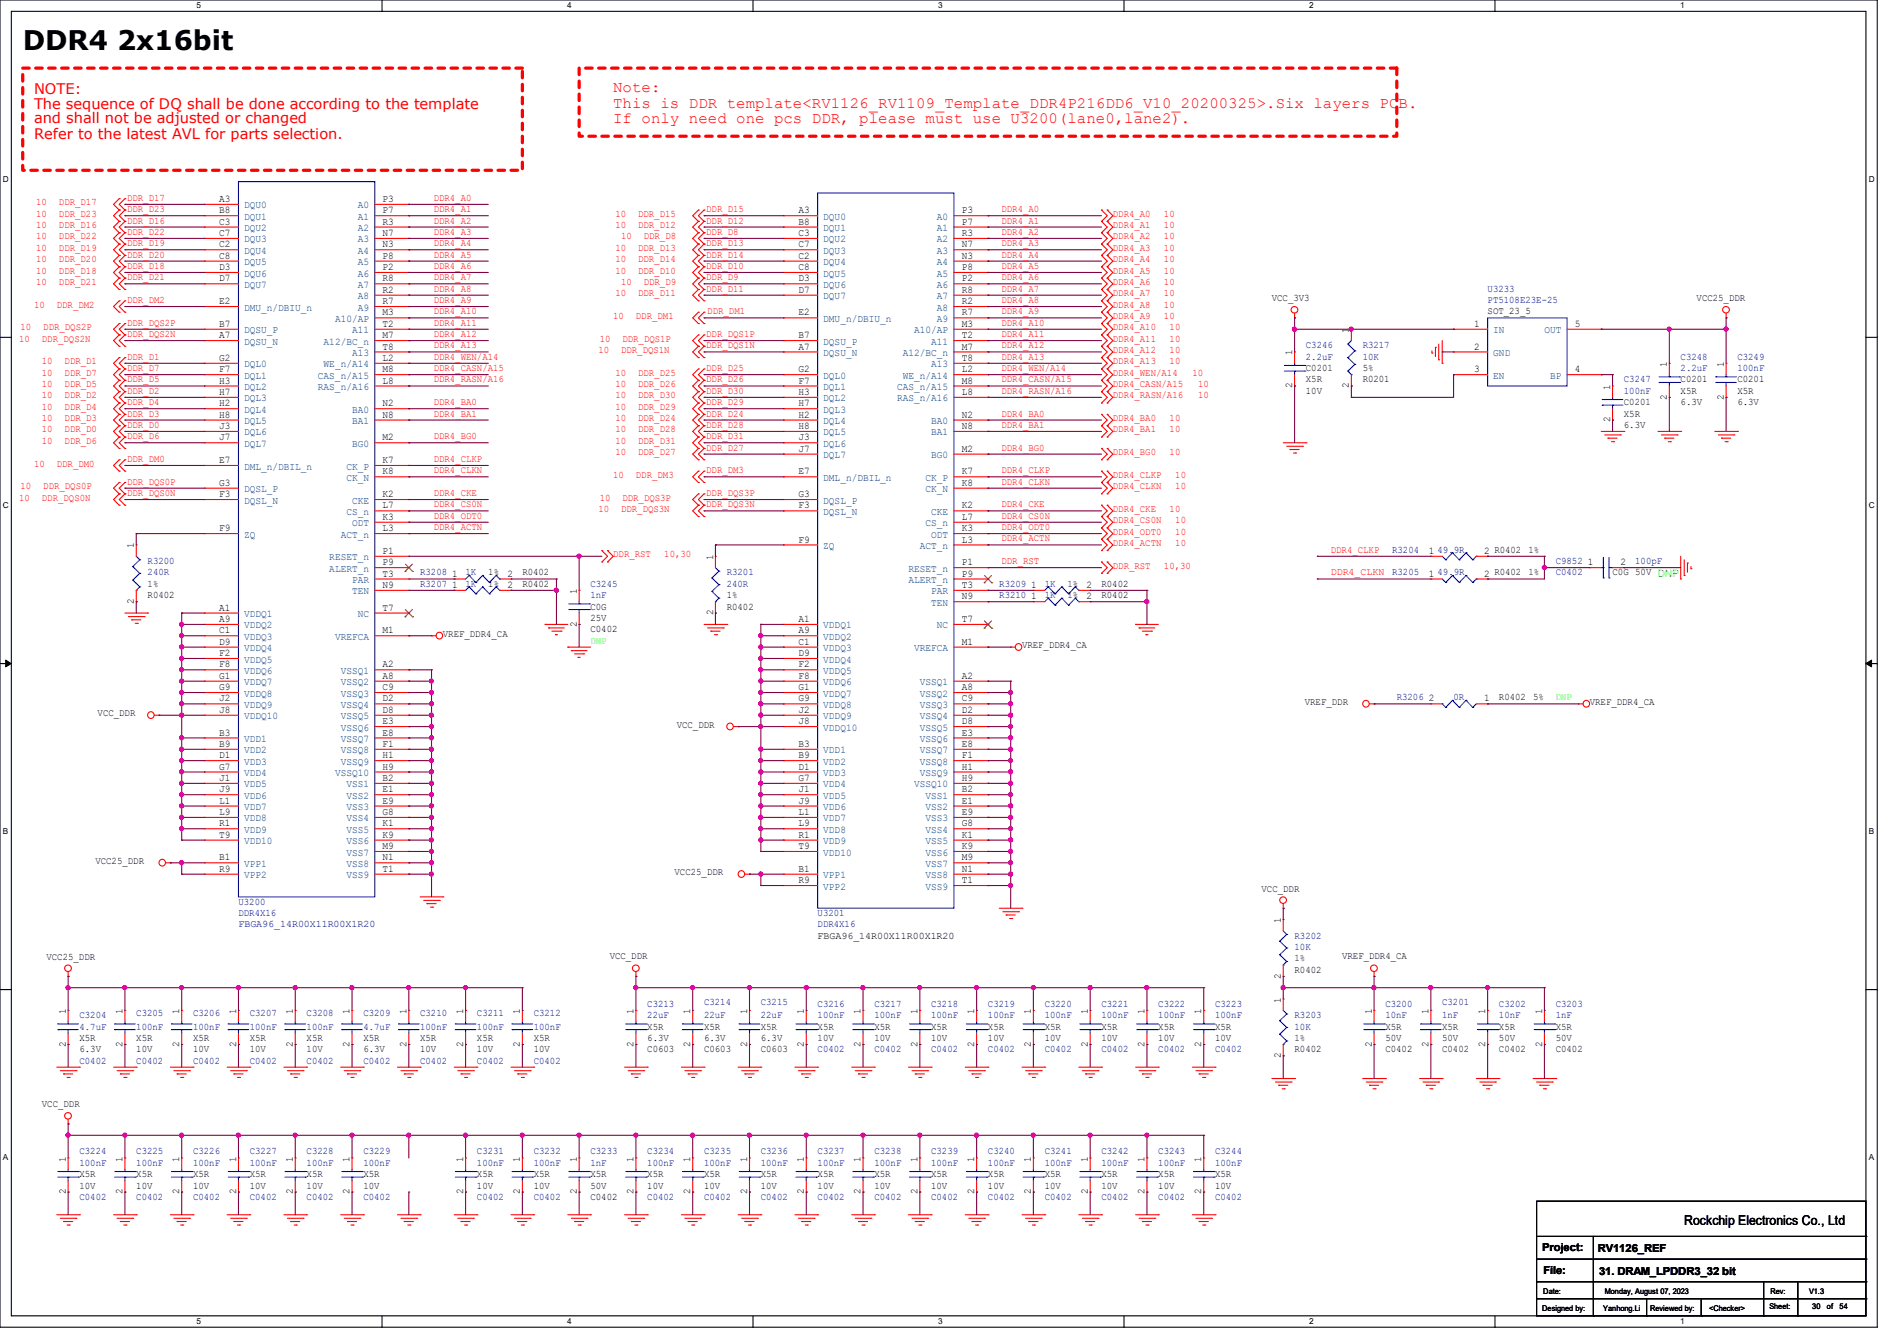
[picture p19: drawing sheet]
<svg xmlns="http://www.w3.org/2000/svg" width="297mm" height="210mm" viewBox="0 0 297 210" stroke-linecap="round" stroke-linejoin="round" font-family="sans-serif">
<defs><g id="words">
<text font-size="4.2" x="3.6" y="7.8">DDR4 2x16bit</text>
<g font-size="2.5" fill="#f00">
<text x="96" y="14.4">Note:</text>
<text x="96" y="16.8">This is DDR template&lt;RV1126_RV1109_Template_DDR4P216DD6_V10_20200325&gt;.Six layers PCB.</text>
<text x="96" y="19.3">If only need one pcs DDR, please must use U3200(lane0,lane2).</text>
</g>
<g font-size="2.3" fill="#f00">
<text x="5.3" y="14.7">NOTE:</text>
<text x="5.3" y="17">The sequence of DQ shall be done according to the template</text>
<text x="5.3" y="21.8">Refer to the latest AVL for parts selection.</text>
<text x="5.3" y="19.3">and shall not be adjusted or changed</text>
</g>
<text font-size="2.1" x="263.7" y="191.9">Rockchip Electronics Co., Ltd</text>
<g font-size="1.7">
<text x="241.5" y="196">Project:</text>
<text x="250.1" y="196.1">RV1126_REF</text>
<text x="241.6" y="199.5">File:</text>
<text x="250.4" y="199.7">31. DRAM_LPDDR3_32 bit</text>
</g>
<g font-size="1.6" fill="#f00">
<text x="5.7" y="32.2">10</text>
<text x="5.7" y="34">10</text>
<text x="5.7" y="35.7">10</text>
<text x="9.2" y="32.2">DDR_D17</text>
<text x="9.2" y="34">DDR_D23</text>
<text x="9.2" y="35.7">DDR_D16</text>
<text x="19.9" y="31.5">DDR_D17</text>
<text x="19.9" y="33.2">DDR_D23</text>
<text x="19.9" y="35">DDR_D16</text>
<text x="67.9" y="31.5">DDR4_A0</text>
<text x="67.9" y="33.2">DDR4_A1</text>
<text x="67.9" y="35">DDR4_A2</text>
<text x="96.3" y="35.7">10</text>
<text x="96.3" y="34">10</text>
<text x="99.9" y="35.7">DDR_D12</text>
<text x="99.9" y="34">DDR_D15</text>
<text x="110.6" y="35">DDR_D12</text>
<text x="110.6" y="33.2">DDR_D15</text>
<text x="156.8" y="33.2">DDR4_A0</text>
<text x="156.8" y="35">DDR4_A1</text>
<text x="174.2" y="34">DDR4_A0</text>
<text x="174.2" y="35.7">DDR4_A1</text>
<text x="182.2" y="34">10</text>
<text x="182.2" y="35.7">10</text>
<text x="5.7" y="37.5">10</text>
<text x="5.7" y="39.3">10</text>
<text x="5.7" y="41.1">10</text>
<text x="9.2" y="37.5">DDR_D22</text>
<text x="9.2" y="39.3">DDR_D19</text>
<text x="9.2" y="41.1">DDR_D20</text>
<text x="19.9" y="36.8">DDR_D22</text>
<text x="19.9" y="38.6">DDR_D19</text>
<text x="19.9" y="40.3">DDR_D20</text>
<text x="67.9" y="36.8">DDR4_A3</text>
<text x="67.9" y="38.6">DDR4_A4</text>
<text x="67.9" y="40.3">DDR4_A5</text>
<text x="96.3" y="39.3">10</text>
<text x="96.3" y="41.1">10</text>
<text x="97.2" y="37.5">10</text>
<text x="99.9" y="39.3">DDR_D13</text>
<text x="99.9" y="41.1">DDR_D14</text>
<text x="100.8" y="37.5">DDR_D8</text>
<text x="110.6" y="36.8">DDR_D8</text>
<text x="110.6" y="38.6">DDR_D13</text>
<text x="110.6" y="40.3">DDR_D14</text>
<text x="156.8" y="36.8">DDR4_A2</text>
<text x="156.8" y="38.6">DDR4_A3</text>
<text x="156.8" y="40.3">DDR4_A4</text>
<text x="174.2" y="37.5">DDR4_A2</text>
<text x="174.2" y="39.3">DDR4_A3</text>
<text x="174.2" y="41.1">DDR4_A4</text>
<text x="182.2" y="37.5">10</text>
<text x="182.2" y="39.3">10</text>
<text x="182.2" y="41.1">10</text>
<text x="5.7" y="42.8">10</text>
<text x="5.7" y="44.6">10</text>
<text x="9.2" y="42.8">DDR_D18</text>
<text x="9.2" y="44.6">DDR_D21</text>
<text x="19.9" y="42.1">DDR_D18</text>
<text x="19.9" y="43.9">DDR_D21</text>
<text x="19.9" y="47.5">DDR_DM2</text>
<text x="67.9" y="42.1">DDR4_A6</text>
<text x="67.9" y="45.7">DDR4_A8</text>
<text x="67.9" y="47.5">DDR4_A9</text>
<text x="67.9" y="43.9">DDR4_A7</text>
<text x="96.3" y="42.8">10</text>
<text x="96.3" y="46.4">10</text>
<text x="97.2" y="44.6">10</text>
<text x="99.9" y="42.8">DDR_D10</text>
<text x="99.9" y="46.4">DDR_D11</text>
<text x="100.8" y="44.6">DDR_D9</text>
<text x="110.6" y="42.1">DDR_D10</text>
<text x="110.6" y="43.9">DDR_D9</text>
<text x="110.6" y="45.7">DDR_D11</text>
<text x="156.8" y="42.1">DDR4_A5</text>
<text x="156.8" y="43.9">DDR4_A6</text>
<text x="156.8" y="47.5">DDR4_A8</text>
<text x="156.8" y="45.7">DDR4_A7</text>
<text x="174.2" y="42.8">DDR4_A5</text>
<text x="174.2" y="44.6">DDR4_A6</text>
<text x="174.2" y="46.4">DDR4_A7</text>
<text x="182.2" y="42.8">10</text>
<text x="182.2" y="44.6">10</text>
<text x="182.2" y="46.4">10</text>
<text x="3" y="53.5">10</text>
<text x="3.2" y="51.7">10</text>
<text x="5.3" y="48.2">10</text>
<text x="6.6" y="53.5">DDR_DQS2N</text>
<text x="6.8" y="51.7">DDR_DQS2P</text>
<text x="8.9" y="48.2">DDR_DM2</text>
<text x="19.9" y="52.8">DDR_DQS2N</text>
<text x="19.9" y="51">DDR_DQS2P</text>
<text x="67.9" y="49.2">DDR4_A10</text>
<text x="67.9" y="51">DDR4_A11</text>
<text x="67.9" y="52.8">DDR4_A12</text>
<text x="93.9" y="53.5">10</text>
<text x="96" y="50">10</text>
<text x="97.4" y="53.5">DDR_DQS1P</text>
<text x="99.6" y="50">DDR_DM1</text>
<text x="110.6" y="52.8">DDR_DQS1P</text>
<text x="110.7" y="49.2">DDR_DM1</text>
<text x="156.8" y="49.2">DDR4_A9</text>
<text x="156.8" y="51">DDR4_A10</text>
<text x="156.8" y="52.8">DDR4_A11</text>
<text x="174.2" y="48.2">DDR4_A8</text>
<text x="174.2" y="50">DDR4_A9</text>
<text x="174.2" y="51.7">DDR4_A10</text>
<text x="174.2" y="53.5">DDR4_A11</text>
<text x="182.2" y="48.2">10</text>
<text x="182.2" y="50">10</text>
<text x="183.1" y="51.7">10</text>
<text x="183.1" y="53.5">10</text>
<text x="6.6" y="57.1">10</text>
<text x="6.6" y="58.8">10</text>
<text x="10.1" y="57.1">DDR_D1</text>
<text x="10.1" y="58.8">DDR_D7</text>
<text x="19.9" y="56.3">DDR_D1</text>
<text x="19.9" y="58.1">DDR_D7</text>
<text x="19.9" y="59.9">DDR_D5</text>
<text x="67.9" y="54.6">DDR4_A13</text>
<text x="67.9" y="56.3">DDR4_WEN/A14</text>
<text x="67.9" y="58.1">DDR4_CASN/A15</text>
<text x="67.9" y="59.9">DDR4_RASN/A16</text>
<text x="93.7" y="55.3">10</text>
<text x="96.3" y="58.8">10</text>
<text x="97.2" y="55.3">DDR_DQS1N</text>
<text x="99.9" y="58.8">DDR_D25</text>
<text x="110.6" y="58.1">DDR_D25</text>
<text x="110.6" y="59.9">DDR_D26</text>
<text x="110.6" y="54.6">DDR_DQS1N</text>
<text x="156.8" y="54.6">DDR4_A12</text>
<text x="156.8" y="56.3">DDR4_A13</text>
<text x="156.8" y="58.1">DDR4_WEN/A14</text>
<text x="156.8" y="59.9">DDR4_CASN/A15</text>
<text x="174.2" y="55.3">DDR4_A12</text>
<text x="174.2" y="57.1">DDR4_A13</text>
<text x="174.2" y="58.8">DDR4_WEN/A14</text>
<text x="183.1" y="55.3">10</text>
<text x="183.1" y="57.1">10</text>
<text x="186.7" y="58.8">10</text>
<text x="6.6" y="60.6">10</text>
<text x="6.6" y="62.4">10</text>
<text x="6.6" y="64.2">10</text>
<text x="6.6" y="66">10</text>
<text x="10.1" y="60.6">DDR_D5</text>
<text x="10.1" y="62.4">DDR_D2</text>
<text x="10.1" y="64.2">DDR_D4</text>
<text x="10.1" y="66">DDR_D3</text>
<text x="19.9" y="61.7">DDR_D2</text>
<text x="19.9" y="63.5">DDR_D4</text>
<text x="19.9" y="65.2">DDR_D3</text>
<text x="67.9" y="65.2">DDR4_BA1</text>
<text x="67.9" y="63.5">DDR4_BA0</text>
<text x="96.3" y="60.6">10</text>
<text x="96.3" y="62.4">10</text>
<text x="96.3" y="64.2">10</text>
<text x="96.3" y="66">10</text>
<text x="99.9" y="60.6">DDR_D26</text>
<text x="99.9" y="62.4">DDR_D30</text>
<text x="99.9" y="64.2">DDR_D29</text>
<text x="99.9" y="66">DDR_D24</text>
<text x="110.6" y="61.7">DDR_D30</text>
<text x="110.6" y="63.5">DDR_D29</text>
<text x="110.6" y="65.2">DDR_D24</text>
<text x="156.8" y="65.2">DDR4_BA0</text>
<text x="156.8" y="61.7">DDR4_RASN/A16</text>
<text x="174.2" y="60.6">DDR4_CASN/A15</text>
<text x="174.2" y="62.4">DDR4_RASN/A16</text>
<text x="174.2" y="66">DDR4_BA0</text>
<text x="183.1" y="66">10</text>
<text x="187.6" y="60.6">10</text>
<text x="187.6" y="62.4">10</text>
<text x="6.6" y="67.7">10</text>
<text x="6.6" y="69.5">10</text>
<text x="10.1" y="67.7">DDR_D0</text>
<text x="10.1" y="69.5">DDR_D6</text>
<text x="19.9" y="67">DDR_D0</text>
<text x="19.9" y="68.8">DDR_D6</text>
<text x="67.9" y="68.8">DDR4_BG0</text>
<text x="96.3" y="67.7">10</text>
<text x="96.3" y="69.5">10</text>
<text x="96.3" y="71.3">10</text>
<text x="99.9" y="67.7">DDR_D28</text>
<text x="99.9" y="69.5">DDR_D31</text>
<text x="99.9" y="71.3">DDR_D27</text>
<text x="110.6" y="67">DDR_D28</text>
<text x="110.6" y="68.8">DDR_D31</text>
<text x="110.6" y="70.6">DDR_D27</text>
<text x="156.8" y="67">DDR4_BA1</text>
<text x="156.8" y="70.6">DDR4_BG0</text>
<text x="174.2" y="67.7">DDR4_BA1</text>
<text x="174.2" y="71.3">DDR4_BG0</text>
<text x="183.1" y="67.7">10</text>
<text x="183.1" y="71.3">10</text>
<text x="3.2" y="76.6">10</text>
<text x="5.3" y="73.1">10</text>
<text x="6.8" y="76.6">DDR_DQS0P</text>
<text x="8.9" y="73.1">DDR_DM0</text>
<text x="19.9" y="72.3">DDR_DM0</text>
<text x="19.9" y="75.9">DDR_DQS0P</text>
<text x="19.9" y="77.7">DDR_DQS0N</text>
<text x="67.9" y="72.3">DDR4_CLKP</text>
<text x="67.9" y="77.7">DDR4_CKE</text>
<text x="67.9" y="74.1">DDR4_CLKN</text>
<text x="96" y="74.8">10</text>
<text x="99.6" y="74.8">DDR_DM3</text>
<text x="110.6" y="74.1">DDR_DM3</text>
<text x="110.6" y="77.7">DDR_DQS3P</text>
<text x="156.8" y="74.1">DDR4_CLKP</text>
<text x="156.8" y="75.9">DDR4_CLKN</text>
<text x="174.2" y="74.8">DDR4_CLKP</text>
<text x="174.2" y="76.6">DDR4_CLKN</text>
<text x="184" y="74.8">10</text>
<text x="184" y="76.6">10</text>
<text x="3" y="78.4">10</text>
<text x="6.6" y="78.4">DDR_DQS0N</text>
<text x="67.9" y="79.5">DDR4_CS0N</text>
<text x="67.9" y="81.2">DDR4_ODT0</text>
<text x="67.9" y="83">DDR4_ACTN</text>
<text x="93.7" y="80.2">10</text>
<text x="93.9" y="78.4">10</text>
<text x="97.2" y="80.2">DDR_DQS3N</text>
<text x="97.4" y="78.4">DDR_DQS3P</text>
<text x="110.6" y="79.5">DDR_DQS3N</text>
<text x="156.8" y="79.5">DDR4_CKE</text>
<text x="156.8" y="81.2">DDR4_CS0N</text>
<text x="156.8" y="83">DDR4_ODT0</text>
<text x="174.2" y="80.2">DDR4_CKE</text>
<text x="174.2" y="82">DDR4_CS0N</text>
<text x="174.2" y="83.7">DDR4_ODT0</text>
<text x="183.1" y="80.2">10</text>
<text x="184" y="82">10</text>
<text x="184" y="83.7">10</text>
<text x="96" y="87.3">DDR_RST</text>
<text x="104" y="87.3">10,30</text>
<text x="156.8" y="88.3">DDR_RST</text>
<text x="156.8" y="84.8">DDR4_ACTN</text>
<text x="174.2" y="85.5">DDR4_ACTN</text>
<text x="174.2" y="89.1">DDR_RST</text>
<text x="182.2" y="89.1">10,30</text>
<text x="184" y="85.5">10</text>
<text x="208.4" y="86.6">DDR4_CLKP</text>
<text x="208.4" y="90.1">DDR4_CLKN</text>
</g>
<g font-size="1.6">
<text x="34.3" y="31.6">A3</text>
<text x="34.3" y="33.4">B8</text>
<text x="34.3" y="35.2">C3</text>
<text x="59.9" y="31.6">P3</text>
<text x="59.9" y="33.4">P7</text>
<text x="59.9" y="35.2">R3</text>
<text x="125" y="33.4">A3</text>
<text x="125" y="35.2">B8</text>
<text x="150.6" y="33.4">P3</text>
<text x="150.6" y="35.2">P7</text>
<text x="34.3" y="37">C7</text>
<text x="34.3" y="38.7">C2</text>
<text x="34.3" y="40.5">C8</text>
<text x="59.9" y="37">N7</text>
<text x="59.9" y="38.7">N3</text>
<text x="59.9" y="40.5">P8</text>
<text x="125" y="37">C3</text>
<text x="125" y="38.7">C7</text>
<text x="125" y="40.5">C2</text>
<text x="150.6" y="37">R3</text>
<text x="150.6" y="38.7">N7</text>
<text x="150.6" y="40.5">N3</text>
<text x="34.3" y="42.3">D3</text>
<text x="34.3" y="44.1">D7</text>
<text x="34.3" y="47.6">E2</text>
<text x="59.9" y="42.3">P2</text>
<text x="59.9" y="44.1">R8</text>
<text x="59.9" y="45.8">R2</text>
<text x="59.9" y="47.6">R7</text>
<text x="125" y="42.3">C8</text>
<text x="125" y="44.1">D3</text>
<text x="125" y="45.8">D7</text>
<text x="150.6" y="42.3">P8</text>
<text x="150.6" y="44.1">P2</text>
<text x="150.6" y="45.8">R8</text>
<text x="150.6" y="47.6">R2</text>
<text x="199.1" y="47.1">VCC_3V3</text>
<text x="265.6" y="47.1">VCC25_DDR</text>
<text x="34.3" y="51.2">B7</text>
<text x="34.3" y="53">A7</text>
<text x="59.9" y="49.4">M3</text>
<text x="59.9" y="51.2">T2</text>
<text x="59.9" y="53">M7</text>
<text x="125" y="49.4">E2</text>
<text x="125" y="53">B7</text>
<text x="150.6" y="49.4">R7</text>
<text x="150.6" y="51.2">M3</text>
<text x="150.6" y="53">T2</text>
<text x="211.2" y="52.1" transform="rotate(-90 211.2 52.1)">1</text>
<text x="230.8" y="51.2">1</text>
<text x="232.9" y="49.2">SOT_23_5</text>
<text x="246.6" y="51.2">5</text>
<text x="34.3" y="56.5">G2</text>
<text x="34.3" y="58.3">F7</text>
<text x="59.9" y="54.7">T8</text>
<text x="59.9" y="56.5">L2</text>
<text x="59.9" y="58.3">M8</text>
<text x="125" y="58.3">G2</text>
<text x="125" y="54.7">A7</text>
<text x="150.6" y="54.7">M7</text>
<text x="150.6" y="56.5">T8</text>
<text x="150.6" y="58.3">L2</text>
<text x="202.3" y="55.7" transform="rotate(-90 202.3 55.7)">1</text>
<text x="204.5" y="58.1">C0201</text>
<text x="204.5" y="59.9">X5R</text>
<text x="213.4" y="59.9">R0201</text>
<text x="213.4" y="58.1">5%</text>
<text x="230.8" y="54.7">2</text>
<text x="230.8" y="58.3">3</text>
<text x="246.6" y="58.3">4</text>
<text x="261" y="57.4" transform="rotate(-90 261 57.4)">1</text>
<text x="263.1" y="59.9">C0201</text>
<text x="269.9" y="57.4" transform="rotate(-90 269.9 57.4)">1</text>
<text x="272" y="59.9">C0201</text>
<text x="34.3" y="60.1">H3</text>
<text x="34.3" y="61.8">H7</text>
<text x="34.3" y="63.6">H2</text>
<text x="34.3" y="65.4">H8</text>
<text x="59.9" y="65.4">N8</text>
<text x="59.9" y="63.6">N2</text>
<text x="59.9" y="60.1">L8</text>
<text x="125" y="60.1">F7</text>
<text x="125" y="61.8">H3</text>
<text x="125" y="63.6">H7</text>
<text x="125" y="65.4">H2</text>
<text x="150.6" y="65.4">N2</text>
<text x="150.6" y="60.1">M8</text>
<text x="150.6" y="61.8">L8</text>
<text x="202.3" y="60.8" transform="rotate(-90 202.3 60.8)">2</text>
<text x="204.5" y="61.7">10V</text>
<text x="211.2" y="60.8" transform="rotate(-90 211.2 60.8)">2</text>
<text x="252.1" y="61" transform="rotate(-90 252.1 61)">1</text>
<text x="254.2" y="63.5">C0201</text>
<text x="254.2" y="65.2">X5R</text>
<text x="261" y="62.6" transform="rotate(-90 261 62.6)">2</text>
<text x="263.1" y="61.7">X5R</text>
<text x="263.1" y="63.5">6.3V</text>
<text x="269.9" y="62.6" transform="rotate(-90 269.9 62.6)">2</text>
<text x="272" y="61.7">X5R</text>
<text x="272" y="63.5">6.3V</text>
<text x="34.3" y="67.2">J3</text>
<text x="34.3" y="69">J7</text>
<text x="59.9" y="69">M2</text>
<text x="125" y="67.2">H8</text>
<text x="125" y="69">J3</text>
<text x="125" y="70.7">J7</text>
<text x="150.6" y="70.7">M2</text>
<text x="150.6" y="67.2">N8</text>
<text x="252.1" y="66.1" transform="rotate(-90 252.1 66.1)">2</text>
<text x="254.2" y="67">6.3V</text>
<text x="34.3" y="72.5">E7</text>
<text x="34.3" y="76.1">G3</text>
<text x="34.3" y="77.9">F3</text>
<text x="59.9" y="74.3">K8</text>
<text x="59.9" y="72.5">K7</text>
<text x="59.9" y="77.9">K2</text>
<text x="125" y="74.3">E7</text>
<text x="125" y="77.9">G3</text>
<text x="150.6" y="76.1">K8</text>
<text x="150.6" y="74.3">K7</text>
<text x="34.3" y="83.2">F9</text>
<text x="59.9" y="81.4">K3</text>
<text x="59.9" y="79.6">L7</text>
<text x="59.9" y="83.2">L3</text>
<text x="125" y="79.6">F3</text>
<text x="150.6" y="83.2">K3</text>
<text x="150.6" y="81.4">L7</text>
<text x="150.6" y="79.6">K2</text>
<text x="21" y="85.9" transform="rotate(-90 21 85.9)">1</text>
<text x="59.9" y="86.7">P1</text>
<text x="59.9" y="88.5">P9</text>
<text x="111.6" y="87.7" transform="rotate(-90 111.6 87.7)">1</text>
<text x="125" y="85">F9</text>
<text x="150.6" y="88.5">P1</text>
<text x="150.6" y="85">L3</text>
<text x="223.7" y="86.7">1</text>
<text x="232.4" y="86.7">2 R0402</text>
<text x="239.3" y="86.6">1%</text>
<text x="248.6" y="88.5">1</text>
<text x="253.7" y="88.5">2</text>
<text x="21" y="94.6" transform="rotate(-90 21 94.6)">2</text>
<text x="23.1" y="93.7">R0402</text>
<text x="23.1" y="91.9">1%</text>
<text x="34.3" y="95.6">A1</text>
<text x="59.9" y="95.6">T7</text>
<text x="59.9" y="92.1">N9</text>
<text x="59.9" y="90.3">T3</text>
<text x="70.8" y="90.3">1</text>
<text x="70.8" y="92.1">1</text>
<text x="76.5" y="90.1">1%</text>
<text x="76.5" y="91.9">1%</text>
<text x="79.5" y="90.3">2</text>
<text x="79.5" y="92.1">2</text>
<text x="81.8" y="90.1">R0402</text>
<text x="81.8" y="91.9">R0402</text>
<text x="90.3" y="93" transform="rotate(-90 90.3 93)">1</text>
<text x="92.5" y="95.5">C0G</text>
<text x="113.8" y="95.5">R0402</text>
<text x="113.8" y="93.7">1%</text>
<text x="150.6" y="93.9">N9</text>
<text x="150.6" y="90.3">P9</text>
<text x="150.6" y="92.1">T3</text>
<text x="161.5" y="92.1">1</text>
<text x="161.5" y="93.9">1</text>
<text x="167.1" y="91.9">1%</text>
<text x="167.1" y="93.7">1%</text>
<text x="170.1" y="92.1">2</text>
<text x="170.1" y="93.9">2</text>
<text x="172.5" y="91.9">R0402</text>
<text x="172.5" y="93.7">R0402</text>
<text x="223.7" y="90.3">1</text>
<text x="232.4" y="90.3">2 R0402</text>
<text x="239.3" y="90.1">1%</text>
<text x="252.5" y="90.1">C0G 50V DNP</text>
<text x="34.3" y="97.4">A9</text>
<text x="34.3" y="99.2">C1</text>
<text x="34.3" y="101">D9</text>
<text x="59.9" y="99.2">M1</text>
<text x="69.3" y="99.7">VREF_DDR4_CA</text>
<text x="90.3" y="98.1" transform="rotate(-90 90.3 98.1)">2</text>
<text x="92.5" y="99">C0402</text>
<text x="92.5" y="97.2">25V</text>
<text x="111.6" y="96.4" transform="rotate(-90 111.6 96.4)">2</text>
<text x="125" y="97.4">A1</text>
<text x="125" y="99.2">A9</text>
<text x="125" y="101">C1</text>
<text x="150.6" y="97.4">T7</text>
<text x="150.6" y="101">M1</text>
<text x="160" y="101.5">VREF_DDR4_CA</text>
<text x="34.3" y="102.7">F2</text>
<text x="34.3" y="104.5">F8</text>
<text x="34.3" y="106.3">G1</text>
<text x="59.9" y="104.5">A2</text>
<text x="59.9" y="106.3">A8</text>
<text x="125" y="102.7">D9</text>
<text x="125" y="104.5">F2</text>
<text x="125" y="106.3">F8</text>
<text x="150.6" y="106.3">A2</text>
<text x="15.3" y="112.2">VCC_DDR</text>
<text x="34.3" y="108.1">G9</text>
<text x="34.3" y="109.9">J2</text>
<text x="34.3" y="111.6">J8</text>
<text x="59.9" y="108.1">C9</text>
<text x="59.9" y="109.9">D2</text>
<text x="59.9" y="111.6">D8</text>
<text x="59.9" y="113.4">E3</text>
<text x="106" y="114">VCC_DDR</text>
<text x="125" y="108.1">G1</text>
<text x="125" y="109.9">G9</text>
<text x="125" y="111.6">J2</text>
<text x="125" y="113.4">J8</text>
<text x="150.6" y="108.1">A8</text>
<text x="150.6" y="109.9">C9</text>
<text x="150.6" y="111.6">D2</text>
<text x="150.6" y="113.4">D8</text>
<text x="204.3" y="110.4">VREF_DDR</text>
<text x="223.7" y="109.9">2</text>
<text x="232.4" y="109.9">1</text>
<text x="234.7" y="109.7">R0402</text>
<text x="240" y="109.7">5%</text>
<text x="248.9" y="110.4">VREF_DDR4_CA</text>
<text x="34.3" y="115.2">B3</text>
<text x="34.3" y="117">B9</text>
<text x="34.3" y="118.7">D1</text>
<text x="59.9" y="115.2">E8</text>
<text x="59.9" y="117">F1</text>
<text x="59.9" y="118.7">H1</text>
<text x="125" y="117">B3</text>
<text x="125" y="118.7">B9</text>
<text x="150.6" y="115.2">E3</text>
<text x="150.6" y="117">E8</text>
<text x="150.6" y="118.7">F1</text>
<text x="34.3" y="120.5">G7</text>
<text x="34.3" y="122.3">J1</text>
<text x="34.3" y="124.1">J9</text>
<text x="34.3" y="125.9">L1</text>
<text x="59.9" y="120.5">H9</text>
<text x="59.9" y="122.3">B2</text>
<text x="59.9" y="124.1">E1</text>
<text x="59.9" y="125.9">E9</text>
<text x="125" y="120.5">D1</text>
<text x="125" y="122.3">G7</text>
<text x="125" y="124.1">J1</text>
<text x="125" y="125.9">J9</text>
<text x="150.6" y="120.5">H1</text>
<text x="150.6" y="122.3">H9</text>
<text x="150.6" y="124.1">B2</text>
<text x="150.6" y="125.9">E1</text>
<text x="34.3" y="127.6">L9</text>
<text x="34.3" y="129.4">R1</text>
<text x="34.3" y="131.2">T9</text>
<text x="59.9" y="127.6">G8</text>
<text x="59.9" y="129.4">K1</text>
<text x="59.9" y="131.2">K9</text>
<text x="125" y="127.6">L1</text>
<text x="125" y="129.4">L9</text>
<text x="125" y="131.2">R1</text>
<text x="150.6" y="127.6">E9</text>
<text x="150.6" y="129.4">G8</text>
<text x="150.6" y="131.2">K1</text>
<text x="14.9" y="135.3">VCC25_DDR</text>
<text x="34.3" y="134.7">B1</text>
<text x="34.3" y="136.5">R9</text>
<text x="59.9" y="133">M9</text>
<text x="59.9" y="134.7">N1</text>
<text x="59.9" y="136.5">T1</text>
<text x="105.6" y="137.1">VCC25_DDR</text>
<text x="125" y="133">T9</text>
<text x="125" y="136.5">B1</text>
<text x="150.6" y="133">K9</text>
<text x="150.6" y="134.7">M9</text>
<text x="150.6" y="136.5">N1</text>
<text x="125" y="138.3">R9</text>
<text x="150.6" y="138.3">T1</text>
<text x="197.5" y="139.7">VCC_DDR</text>
<text x="128" y="147">FBGA96_14R00X11R00X1R20</text>
<text x="200.5" y="144.6" transform="rotate(-90 200.5 144.6)">1</text>
<text x="7.3" y="150.4">VCC25_DDR</text>
<text x="95.5" y="150.2">VCC_DDR</text>
<text x="200.5" y="153.2" transform="rotate(-90 200.5 153.2)">2</text>
<text x="202.7" y="152.4">R0402</text>
<text x="202.7" y="150.6">1%</text>
<text x="210.1" y="150.2">VREF_DDR4_CA</text>
<text x="10.3" y="158.8" transform="rotate(-90 10.3 158.8)">1</text>
<text x="19.2" y="158.8" transform="rotate(-90 19.2 158.8)">1</text>
<text x="28.1" y="158.8" transform="rotate(-90 28.1 158.8)">1</text>
<text x="37" y="158.8" transform="rotate(-90 37 158.8)">1</text>
<text x="45.8" y="158.8" transform="rotate(-90 45.8 158.8)">1</text>
<text x="54.7" y="158.8" transform="rotate(-90 54.7 158.8)">1</text>
<text x="63.6" y="158.8" transform="rotate(-90 63.6 158.8)">1</text>
<text x="72.5" y="158.8" transform="rotate(-90 72.5 158.8)">1</text>
<text x="81.4" y="158.8" transform="rotate(-90 81.4 158.8)">1</text>
<text x="99.2" y="158.8" transform="rotate(-90 99.2 158.8)">1</text>
<text x="101.3" y="161.2">X5R</text>
<text x="108.1" y="158.8" transform="rotate(-90 108.1 158.8)">1</text>
<text x="110.2" y="161.2">X5R</text>
<text x="117" y="158.8" transform="rotate(-90 117 158.8)">1</text>
<text x="119.1" y="161.2">X5R</text>
<text x="125.9" y="158.8" transform="rotate(-90 125.9 158.8)">1</text>
<text x="128" y="161.2">X5R</text>
<text x="134.7" y="158.8" transform="rotate(-90 134.7 158.8)">1</text>
<text x="136.9" y="161.2">X5R</text>
<text x="143.6" y="158.8" transform="rotate(-90 143.6 158.8)">1</text>
<text x="145.8" y="161.2">X5R</text>
<text x="152.5" y="158.8" transform="rotate(-90 152.5 158.8)">1</text>
<text x="154.7" y="161.2">X5R</text>
<text x="161.4" y="158.8" transform="rotate(-90 161.4 158.8)">1</text>
<text x="163.6" y="161.2">X5R</text>
<text x="170.3" y="158.8" transform="rotate(-90 170.3 158.8)">1</text>
<text x="172.5" y="161.2">X5R</text>
<text x="179.2" y="158.8" transform="rotate(-90 179.2 158.8)">1</text>
<text x="181.4" y="161.2">X5R</text>
<text x="188.1" y="158.8" transform="rotate(-90 188.1 158.8)">1</text>
<text x="190.2" y="161.2">X5R</text>
<text x="200.5" y="157" transform="rotate(-90 200.5 157)">1</text>
<text x="214.8" y="158.8" transform="rotate(-90 214.8 158.8)">1</text>
<text x="216.9" y="161.2">X5R</text>
<text x="223.7" y="158.8" transform="rotate(-90 223.7 158.8)">1</text>
<text x="225.8" y="161.2">X5R</text>
<text x="232.5" y="158.8" transform="rotate(-90 232.5 158.8)">1</text>
<text x="234.7" y="161.2">X5R</text>
<text x="241.4" y="158.8" transform="rotate(-90 241.4 158.8)">1</text>
<text x="243.6" y="161.2">X5R</text>
<text x="10.3" y="163.9" transform="rotate(-90 10.3 163.9)">2</text>
<text x="12.4" y="163">X5R</text>
<text x="12.4" y="164.8">6.3V</text>
<text x="19.2" y="163.9" transform="rotate(-90 19.2 163.9)">2</text>
<text x="21.3" y="163">X5R</text>
<text x="21.3" y="164.8">10V</text>
<text x="28.1" y="163.9" transform="rotate(-90 28.1 163.9)">2</text>
<text x="30.2" y="163">X5R</text>
<text x="30.2" y="164.8">10V</text>
<text x="37" y="163.9" transform="rotate(-90 37 163.9)">2</text>
<text x="39.1" y="163">X5R</text>
<text x="39.1" y="164.8">10V</text>
<text x="45.8" y="163.9" transform="rotate(-90 45.8 163.9)">2</text>
<text x="48" y="163">X5R</text>
<text x="48" y="164.8">10V</text>
<text x="54.7" y="163.9" transform="rotate(-90 54.7 163.9)">2</text>
<text x="56.9" y="163">X5R</text>
<text x="56.9" y="164.8">6.3V</text>
<text x="63.6" y="163.9" transform="rotate(-90 63.6 163.9)">2</text>
<text x="65.8" y="163">X5R</text>
<text x="65.8" y="164.8">10V</text>
<text x="72.5" y="163.9" transform="rotate(-90 72.5 163.9)">2</text>
<text x="74.7" y="163">X5R</text>
<text x="74.7" y="164.8">10V</text>
<text x="81.4" y="163.9" transform="rotate(-90 81.4 163.9)">2</text>
<text x="83.6" y="163">X5R</text>
<text x="83.6" y="164.8">10V</text>
<text x="99.2" y="163.9" transform="rotate(-90 99.2 163.9)">2</text>
<text x="101.3" y="164.8">C0603</text>
<text x="101.3" y="163">6.3V</text>
<text x="108.1" y="163.9" transform="rotate(-90 108.1 163.9)">2</text>
<text x="110.2" y="164.8">C0603</text>
<text x="110.2" y="163">6.3V</text>
<text x="117" y="163.9" transform="rotate(-90 117 163.9)">2</text>
<text x="119.1" y="164.8">C0603</text>
<text x="119.1" y="163">6.3V</text>
<text x="125.9" y="163.9" transform="rotate(-90 125.9 163.9)">2</text>
<text x="128" y="163">10V</text>
<text x="134.7" y="163.9" transform="rotate(-90 134.7 163.9)">2</text>
<text x="136.9" y="163">10V</text>
<text x="143.6" y="163.9" transform="rotate(-90 143.6 163.9)">2</text>
<text x="145.8" y="163">10V</text>
<text x="152.5" y="163.9" transform="rotate(-90 152.5 163.9)">2</text>
<text x="154.7" y="163">10V</text>
<text x="161.4" y="163.9" transform="rotate(-90 161.4 163.9)">2</text>
<text x="163.6" y="163">10V</text>
<text x="170.3" y="163.9" transform="rotate(-90 170.3 163.9)">2</text>
<text x="172.5" y="163">10V</text>
<text x="179.2" y="163.9" transform="rotate(-90 179.2 163.9)">2</text>
<text x="181.4" y="163">10V</text>
<text x="188.1" y="163.9" transform="rotate(-90 188.1 163.9)">2</text>
<text x="190.2" y="163">10V</text>
<text x="200.5" y="165.7" transform="rotate(-90 200.5 165.7)">2</text>
<text x="202.7" y="164.8">R0402</text>
<text x="202.7" y="163">1%</text>
<text x="214.8" y="163.9" transform="rotate(-90 214.8 163.9)">2</text>
<text x="216.9" y="164.8">C0402</text>
<text x="216.9" y="163">50V</text>
<text x="223.7" y="163.9" transform="rotate(-90 223.7 163.9)">2</text>
<text x="225.8" y="164.8">C0402</text>
<text x="225.8" y="163">50V</text>
<text x="232.5" y="163.9" transform="rotate(-90 232.5 163.9)">2</text>
<text x="234.7" y="164.8">C0402</text>
<text x="234.7" y="163">50V</text>
<text x="241.4" y="163.9" transform="rotate(-90 241.4 163.9)">2</text>
<text x="243.6" y="164.8">C0402</text>
<text x="243.6" y="163">50V</text>
<text x="6.6" y="173.4">VCC_DDR</text>
<text x="10.3" y="181.9" transform="rotate(-90 10.3 181.9)">1</text>
<text x="12.4" y="184.4">X5R</text>
<text x="19.2" y="181.9" transform="rotate(-90 19.2 181.9)">1</text>
<text x="21.3" y="184.4">X5R</text>
<text x="28.1" y="181.9" transform="rotate(-90 28.1 181.9)">1</text>
<text x="30.2" y="184.4">X5R</text>
<text x="37" y="181.9" transform="rotate(-90 37 181.9)">1</text>
<text x="39.1" y="184.4">X5R</text>
<text x="45.8" y="181.9" transform="rotate(-90 45.8 181.9)">1</text>
<text x="48" y="184.4">X5R</text>
<text x="54.7" y="181.9" transform="rotate(-90 54.7 181.9)">1</text>
<text x="56.9" y="184.4">X5R</text>
<text x="72.5" y="181.9" transform="rotate(-90 72.5 181.9)">1</text>
<text x="74.7" y="184.4">X5R</text>
<text x="81.4" y="181.9" transform="rotate(-90 81.4 181.9)">1</text>
<text x="83.6" y="184.4">X5R</text>
<text x="90.3" y="181.9" transform="rotate(-90 90.3 181.9)">1</text>
<text x="92.5" y="184.4">X5R</text>
<text x="99.2" y="181.9" transform="rotate(-90 99.2 181.9)">1</text>
<text x="101.3" y="184.4">X5R</text>
<text x="108.1" y="181.9" transform="rotate(-90 108.1 181.9)">1</text>
<text x="110.2" y="184.4">X5R</text>
<text x="117" y="181.9" transform="rotate(-90 117 181.9)">1</text>
<text x="119.1" y="184.4">X5R</text>
<text x="125.9" y="181.9" transform="rotate(-90 125.9 181.9)">1</text>
<text x="128" y="184.4">X5R</text>
<text x="134.7" y="181.9" transform="rotate(-90 134.7 181.9)">1</text>
<text x="136.9" y="184.4">X5R</text>
<text x="143.6" y="181.9" transform="rotate(-90 143.6 181.9)">1</text>
<text x="145.8" y="184.4">X5R</text>
<text x="152.5" y="181.9" transform="rotate(-90 152.5 181.9)">1</text>
<text x="154.7" y="184.4">X5R</text>
<text x="161.4" y="181.9" transform="rotate(-90 161.4 181.9)">1</text>
<text x="163.6" y="184.4">X5R</text>
<text x="170.3" y="181.9" transform="rotate(-90 170.3 181.9)">1</text>
<text x="172.5" y="184.4">X5R</text>
<text x="179.2" y="181.9" transform="rotate(-90 179.2 181.9)">1</text>
<text x="181.4" y="184.4">X5R</text>
<text x="188.1" y="181.9" transform="rotate(-90 188.1 181.9)">1</text>
<text x="190.2" y="184.4">X5R</text>
<text x="10.3" y="187" transform="rotate(-90 10.3 187)">2</text>
<text x="12.4" y="186.1">10V</text>
<text x="19.2" y="187" transform="rotate(-90 19.2 187)">2</text>
<text x="21.3" y="186.1">10V</text>
<text x="28.1" y="187" transform="rotate(-90 28.1 187)">2</text>
<text x="30.2" y="186.1">10V</text>
<text x="37" y="187" transform="rotate(-90 37 187)">2</text>
<text x="39.1" y="186.1">10V</text>
<text x="45.8" y="187" transform="rotate(-90 45.8 187)">2</text>
<text x="48" y="186.1">10V</text>
<text x="54.7" y="187" transform="rotate(-90 54.7 187)">2</text>
<text x="56.9" y="186.1">10V</text>
<text x="72.5" y="187" transform="rotate(-90 72.5 187)">2</text>
<text x="74.7" y="186.1">10V</text>
<text x="81.4" y="187" transform="rotate(-90 81.4 187)">2</text>
<text x="83.6" y="186.1">10V</text>
<text x="90.3" y="187" transform="rotate(-90 90.3 187)">2</text>
<text x="92.5" y="187.9">C0402</text>
<text x="92.5" y="186.1">50V</text>
<text x="99.2" y="187" transform="rotate(-90 99.2 187)">2</text>
<text x="101.3" y="186.1">10V</text>
<text x="108.1" y="187" transform="rotate(-90 108.1 187)">2</text>
<text x="110.2" y="186.1">10V</text>
<text x="117" y="187" transform="rotate(-90 117 187)">2</text>
<text x="119.1" y="186.1">10V</text>
<text x="125.9" y="187" transform="rotate(-90 125.9 187)">2</text>
<text x="128" y="186.1">10V</text>
<text x="134.7" y="187" transform="rotate(-90 134.7 187)">2</text>
<text x="136.9" y="186.1">10V</text>
<text x="143.6" y="187" transform="rotate(-90 143.6 187)">2</text>
<text x="145.8" y="186.1">10V</text>
<text x="152.5" y="187" transform="rotate(-90 152.5 187)">2</text>
<text x="154.7" y="186.1">10V</text>
<text x="161.4" y="187" transform="rotate(-90 161.4 187)">2</text>
<text x="163.6" y="186.1">10V</text>
<text x="170.3" y="187" transform="rotate(-90 170.3 187)">2</text>
<text x="172.5" y="186.1">10V</text>
<text x="179.2" y="187" transform="rotate(-90 179.2 187)">2</text>
<text x="181.4" y="186.1">10V</text>
<text x="188.1" y="187" transform="rotate(-90 188.1 187)">2</text>
<text x="190.2" y="186.1">10V</text>
</g>
<g font-size="1.6" fill="#004080">
<text x="38.2" y="32.6">DQU0</text>
<text x="38.2" y="34.4">DQU1</text>
<text x="56" y="32.6">A0</text>
<text x="56" y="34.4">A1</text>
<text x="128.9" y="34.4">DQU0</text>
<text x="146.7" y="34.4">A0</text>
<text x="38.2" y="36.2">DQU2</text>
<text x="38.2" y="38">DQU3</text>
<text x="38.2" y="39.8">DQU4</text>
<text x="38.2" y="41.5">DQU5</text>
<text x="56" y="36.2">A2</text>
<text x="56" y="38">A3</text>
<text x="56" y="39.8">A4</text>
<text x="56" y="41.5">A5</text>
<text x="128.9" y="36.2">DQU1</text>
<text x="128.9" y="38">DQU2</text>
<text x="128.9" y="39.8">DQU3</text>
<text x="128.9" y="41.5">DQU4</text>
<text x="146.7" y="36.2">A1</text>
<text x="146.7" y="38">A2</text>
<text x="146.7" y="39.8">A3</text>
<text x="146.7" y="41.5">A4</text>
<text x="38.2" y="43.3">DQU6</text>
<text x="38.2" y="45.1">DQU7</text>
<text x="56" y="43.3">A6</text>
<text x="56" y="45.1">A7</text>
<text x="56" y="46.9">A8</text>
<text x="128.9" y="43.3">DQU5</text>
<text x="128.9" y="45.1">DQU6</text>
<text x="128.9" y="46.9">DQU7</text>
<text x="146.7" y="43.3">A5</text>
<text x="146.7" y="45.1">A6</text>
<text x="146.7" y="46.9">A7</text>
<text x="38.2" y="48.6">DMU_n/DBIU_n</text>
<text x="38.2" y="52.2">DQSU_P</text>
<text x="38.2" y="54">DQSU_N</text>
<text x="50.7" y="54">A12/BC_n</text>
<text x="52.5" y="50.4">A10/AP</text>
<text x="55.1" y="52.2">A11</text>
<text x="56" y="48.6">A9</text>
<text x="128.9" y="50.4">DMU_n/DBIU_n</text>
<text x="128.9" y="54">DQSU_P</text>
<text x="143.1" y="52.2">A10/AP</text>
<text x="145.8" y="54">A11</text>
<text x="146.7" y="48.6">A8</text>
<text x="146.7" y="50.4">A9</text>
<text x="233.8" y="52.2">IN</text>
<text x="241.8" y="52.2">OUT</text>
<text x="38.2" y="57.5">DQL0</text>
<text x="38.2" y="59.3">DQL1</text>
<text x="49.8" y="59.3">CAS_n/A15</text>
<text x="50.7" y="57.5">WE_n/A14</text>
<text x="55.1" y="55.8">A13</text>
<text x="128.9" y="59.3">DQL0</text>
<text x="128.9" y="55.8">DQSU_N</text>
<text x="141.4" y="55.8">A12/BC_n</text>
<text x="141.4" y="59.3">WE_n/A14</text>
<text x="145.8" y="57.5">A13</text>
<text x="233.8" y="55.8">GND</text>
<text x="233.8" y="59.3">EN</text>
<text x="242.7" y="59.3">BP</text>
<text x="38.2" y="61.1">DQL2</text>
<text x="38.2" y="62.9">DQL3</text>
<text x="38.2" y="64.6">DQL4</text>
<text x="49.8" y="61.1">RAS_n/A16</text>
<text x="55.1" y="64.6">BA0</text>
<text x="128.9" y="61.1">DQL1</text>
<text x="128.9" y="62.9">DQL2</text>
<text x="128.9" y="64.6">DQL3</text>
<text x="140.5" y="61.1">CAS_n/A15</text>
<text x="140.5" y="62.9">RAS_n/A16</text>
<text x="38.2" y="66.4">DQL5</text>
<text x="38.2" y="68.2">DQL6</text>
<text x="38.2" y="70">DQL7</text>
<text x="55.1" y="70">BG0</text>
<text x="55.1" y="66.4">BA1</text>
<text x="128.9" y="66.4">DQL4</text>
<text x="128.9" y="68.2">DQL5</text>
<text x="128.9" y="70">DQL6</text>
<text x="128.9" y="71.8">DQL7</text>
<text x="145.8" y="71.8">BG0</text>
<text x="145.8" y="68.2">BA1</text>
<text x="145.8" y="66.4">BA0</text>
<text x="38.2" y="73.5">DML_n/DBIL_n</text>
<text x="38.2" y="77.1">DQSL_P</text>
<text x="54.2" y="75.3">CK_N</text>
<text x="54.2" y="73.5">CK_P</text>
<text x="128.9" y="75.3">DML_n/DBIL_n</text>
<text x="144.9" y="77.1">CK_N</text>
<text x="144.9" y="75.3">CK_P</text>
<text x="38.2" y="78.9">DQSL_N</text>
<text x="54.2" y="80.6">CS_n</text>
<text x="55.1" y="82.4">ODT</text>
<text x="55.1" y="78.9">CKE</text>
<text x="128.9" y="78.9">DQSL_P</text>
<text x="128.9" y="80.6">DQSL_N</text>
<text x="144.9" y="82.4">CS_n</text>
<text x="145.8" y="80.6">CKE</text>
<text x="38.2" y="84.2">ZQ</text>
<text x="51.6" y="87.8">RESET_n</text>
<text x="51.6" y="89.5">ALERT_n</text>
<text x="53.3" y="84.2">ACT_n</text>
<text x="128.9" y="86">ZQ</text>
<text x="142.2" y="89.5">RESET_n</text>
<text x="144" y="86">ACT_n</text>
<text x="145.8" y="84.2">ODT</text>
<text x="55.1" y="93.1">TEN</text>
<text x="55.1" y="91.3">PAR</text>
<text x="142.2" y="91.3">ALERT_n</text>
<text x="145.8" y="94.9">TEN</text>
<text x="145.8" y="93.1">PAR</text>
<text x="38.2" y="96.6">VDDQ1</text>
<text x="38.2" y="98.4">VDDQ2</text>
<text x="38.2" y="100.2">VDDQ3</text>
<text x="38.2" y="102">VDDQ4</text>
<text x="52.5" y="100.2">VREFCA</text>
<text x="56" y="96.6">NC</text>
<text x="128.9" y="98.4">VDDQ1</text>
<text x="128.9" y="100.2">VDDQ2</text>
<text x="128.9" y="102">VDDQ3</text>
<text x="143.1" y="102">VREFCA</text>
<text x="146.7" y="98.4">NC</text>
<text x="38.2" y="103.8">VDDQ5</text>
<text x="38.2" y="105.5">VDDQ6</text>
<text x="38.2" y="107.3">VDDQ7</text>
<text x="53.3" y="105.5">VSSQ1</text>
<text x="53.3" y="107.3">VSSQ2</text>
<text x="128.9" y="103.8">VDDQ4</text>
<text x="128.9" y="105.5">VDDQ5</text>
<text x="128.9" y="107.3">VDDQ6</text>
<text x="144" y="107.3">VSSQ1</text>
<text x="38.2" y="109.1">VDDQ8</text>
<text x="38.2" y="110.9">VDDQ9</text>
<text x="38.2" y="112.7">VDDQ10</text>
<text x="53.3" y="109.1">VSSQ3</text>
<text x="53.3" y="110.9">VSSQ4</text>
<text x="53.3" y="112.7">VSSQ5</text>
<text x="128.9" y="109.1">VDDQ7</text>
<text x="128.9" y="110.9">VDDQ8</text>
<text x="128.9" y="112.7">VDDQ9</text>
<text x="144" y="109.1">VSSQ2</text>
<text x="144" y="110.9">VSSQ3</text>
<text x="144" y="112.7">VSSQ4</text>
<text x="38.2" y="116.2">VDD1</text>
<text x="38.2" y="118">VDD2</text>
<text x="38.2" y="119.8">VDD3</text>
<text x="53.3" y="114.4">VSSQ6</text>
<text x="53.3" y="116.2">VSSQ7</text>
<text x="53.3" y="118">VSSQ8</text>
<text x="53.3" y="119.8">VSSQ9</text>
<text x="128.9" y="114.4">VDDQ10</text>
<text x="128.9" y="118">VDD1</text>
<text x="128.9" y="119.8">VDD2</text>
<text x="144" y="114.4">VSSQ5</text>
<text x="144" y="116.2">VSSQ6</text>
<text x="144" y="118">VSSQ7</text>
<text x="144" y="119.8">VSSQ8</text>
<text x="38.2" y="121.5">VDD4</text>
<text x="38.2" y="123.3">VDD5</text>
<text x="38.2" y="125.1">VDD6</text>
<text x="52.5" y="121.5">VSSQ10</text>
<text x="54.2" y="123.3">VSS1</text>
<text x="54.2" y="125.1">VSS2</text>
<text x="128.9" y="121.5">VDD3</text>
<text x="128.9" y="123.3">VDD4</text>
<text x="128.9" y="125.1">VDD5</text>
<text x="143.1" y="123.3">VSSQ10</text>
<text x="144" y="121.5">VSSQ9</text>
<text x="144.9" y="125.1">VSS1</text>
<text x="38.2" y="126.9">VDD7</text>
<text x="38.2" y="128.7">VDD8</text>
<text x="38.2" y="130.4">VDD9</text>
<text x="54.2" y="126.9">VSS3</text>
<text x="54.2" y="128.7">VSS4</text>
<text x="54.2" y="130.4">VSS5</text>
<text x="128.9" y="126.9">VDD6</text>
<text x="128.9" y="128.7">VDD7</text>
<text x="128.9" y="130.4">VDD8</text>
<text x="144.9" y="126.9">VSS2</text>
<text x="144.9" y="128.7">VSS3</text>
<text x="144.9" y="130.4">VSS4</text>
<text x="38.2" y="132.2">VDD10</text>
<text x="38.2" y="135.8">VPP1</text>
<text x="38.2" y="137.5">VPP2</text>
<text x="54.2" y="132.2">VSS6</text>
<text x="54.2" y="134">VSS7</text>
<text x="54.2" y="135.8">VSS8</text>
<text x="54.2" y="137.5">VSS9</text>
<text x="128.9" y="132.2">VDD9</text>
<text x="128.9" y="134">VDD10</text>
<text x="128.9" y="137.5">VPP1</text>
<text x="144.9" y="132.2">VSS5</text>
<text x="144.9" y="134">VSS6</text>
<text x="144.9" y="135.8">VSS7</text>
<text x="144.9" y="137.5">VSS8</text>
<text x="128.9" y="139.3">VPP2</text>
<text x="144.9" y="139.3">VSS9</text>
</g>
<g font-size="1.6" fill="#000080">
<text x="232.9" y="45.7">U3233</text>
<text x="232.9" y="47.5">PT5108E23E-25</text>
<text x="204.5" y="54.6">C3246</text>
<text x="204.5" y="56.3">2.2uF</text>
<text x="213.4" y="54.6">R3217</text>
<text x="213.4" y="56.3">10K</text>
<text x="254.2" y="59.9">C3247</text>
<text x="263.1" y="56.3">C3248</text>
<text x="263.1" y="58.1">2.2uF</text>
<text x="272" y="56.3">C3249</text>
<text x="272" y="58.1">100nF</text>
<text x="254.2" y="61.7">100nF</text>
<text x="23.1" y="88.3">R3200</text>
<text x="218" y="86.6">R3204</text>
<text x="225.1" y="86.6">49.9R</text>
<text x="243.6" y="88.3">C9852</text>
<text x="256" y="88.3">100pF</text>
<text x="23.1" y="90.1">240R</text>
<text x="65.8" y="90.1">R3208</text>
<text x="65.8" y="91.9">R3207</text>
<text x="72.9" y="90.1">1K</text>
<text x="72.9" y="91.9">1K</text>
<text x="92.5" y="91.9">C3245</text>
<text x="92.5" y="93.7">1nF</text>
<text x="113.8" y="90.1">R3201</text>
<text x="113.8" y="91.9">240R</text>
<text x="156.5" y="91.9">R3209</text>
<text x="156.5" y="93.7">R3210</text>
<text x="163.6" y="91.9">1K</text>
<text x="163.6" y="93.7">1K</text>
<text x="218" y="90.1">R3205</text>
<text x="225.1" y="90.1">49.9R</text>
<text x="243.6" y="90.1">C0402</text>
<text x="218.7" y="109.7">R3206</text>
<text x="227.6" y="109.7">0R</text>
<text x="37.3" y="141.7">U3200</text>
<text x="37.3" y="143.5">DDR4X16</text>
<text x="128" y="143.5">U3201</text>
<text x="37.3" y="145.2">FBGA96_14R00X11R00X1R20</text>
<text x="128" y="145.2">DDR4X16</text>
<text x="202.7" y="147">R3202</text>
<text x="202.7" y="148.8">10K</text>
<text x="12.4" y="159.5">C3204</text>
<text x="12.4" y="161.2">4.7uF</text>
<text x="21.3" y="159.1">C3205</text>
<text x="21.3" y="161.2">100nF</text>
<text x="30.2" y="159.1">C3206</text>
<text x="30.2" y="161.2">100nF</text>
<text x="39.1" y="159.1">C3207</text>
<text x="39.1" y="161.2">100nF</text>
<text x="48" y="159.1">C3208</text>
<text x="48" y="161.2">100nF</text>
<text x="56.9" y="159.1">C3209</text>
<text x="56.9" y="161.2">4.7uF</text>
<text x="65.8" y="159.1">C3210</text>
<text x="65.8" y="161.2">100nF</text>
<text x="74.7" y="159.1">C3211</text>
<text x="74.7" y="161.2">100nF</text>
<text x="83.6" y="159.1">C3212</text>
<text x="83.6" y="161.2">100nF</text>
<text x="101.3" y="157.7">C3213</text>
<text x="101.3" y="159.5">22uF</text>
<text x="110.2" y="157.3">C3214</text>
<text x="110.2" y="159.5">22uF</text>
<text x="119.1" y="157.3">C3215</text>
<text x="119.1" y="159.5">22uF</text>
<text x="128" y="157.7">C3216</text>
<text x="128" y="159.5">100nF</text>
<text x="136.9" y="157.7">C3217</text>
<text x="136.9" y="159.5">100nF</text>
<text x="145.8" y="157.7">C3218</text>
<text x="145.8" y="159.5">100nF</text>
<text x="154.7" y="157.7">C3219</text>
<text x="154.7" y="159.5">100nF</text>
<text x="163.6" y="157.7">C3220</text>
<text x="163.6" y="159.5">100nF</text>
<text x="172.5" y="157.7">C3221</text>
<text x="172.5" y="159.5">100nF</text>
<text x="181.4" y="157.7">C3222</text>
<text x="181.4" y="159.5">100nF</text>
<text x="190.2" y="157.7">C3223</text>
<text x="190.2" y="159.5">100nF</text>
<text x="202.7" y="159.5">R3203</text>
<text x="202.7" y="161.2">10K</text>
<text x="216.9" y="157.7">C3200</text>
<text x="216.9" y="159.5">10nF</text>
<text x="225.8" y="157.3">C3201</text>
<text x="225.8" y="159.5">1nF</text>
<text x="234.7" y="157.7">C3202</text>
<text x="234.7" y="159.5">10nF</text>
<text x="243.6" y="157.7">C3203</text>
<text x="243.6" y="159.5">1nF</text>
<text x="12.4" y="166.6">C0402</text>
<text x="21.3" y="166.6">C0402</text>
<text x="30.2" y="166.6">C0402</text>
<text x="39.1" y="166.6">C0402</text>
<text x="48" y="166.6">C0402</text>
<text x="56.9" y="166.6">C0402</text>
<text x="65.8" y="166.6">C0402</text>
<text x="74.7" y="166.6">C0402</text>
<text x="83.6" y="166.6">C0402</text>
<text x="128" y="164.8">C0402</text>
<text x="136.9" y="164.8">C0402</text>
<text x="145.8" y="164.8">C0402</text>
<text x="154.7" y="164.8">C0402</text>
<text x="163.6" y="164.8">C0402</text>
<text x="172.5" y="164.8">C0402</text>
<text x="181.4" y="164.8">C0402</text>
<text x="190.2" y="164.8">C0402</text>
<text x="12.4" y="180.8">C3224</text>
<text x="12.4" y="182.6">100nF</text>
<text x="21.3" y="180.8">C3225</text>
<text x="21.3" y="182.6">100nF</text>
<text x="30.2" y="180.8">C3226</text>
<text x="30.2" y="182.6">100nF</text>
<text x="39.1" y="180.8">C3227</text>
<text x="39.1" y="182.6">100nF</text>
<text x="48" y="180.8">C3228</text>
<text x="48" y="182.6">100nF</text>
<text x="56.9" y="180.8">C3229</text>
<text x="56.9" y="182.6">100nF</text>
<text x="74.7" y="180.8">C3231</text>
<text x="74.7" y="182.6">100nF</text>
<text x="83.6" y="180.8">C3232</text>
<text x="83.6" y="182.6">100nF</text>
<text x="92.5" y="180.8">C3233</text>
<text x="92.5" y="182.6">1nF</text>
<text x="101.3" y="180.8">C3234</text>
<text x="101.3" y="182.6">100nF</text>
<text x="110.2" y="180.8">C3235</text>
<text x="110.2" y="182.6">100nF</text>
<text x="119.1" y="180.8">C3236</text>
<text x="119.1" y="182.6">100nF</text>
<text x="128" y="180.8">C3237</text>
<text x="128" y="182.6">100nF</text>
<text x="136.9" y="180.8">C3238</text>
<text x="136.9" y="182.6">100nF</text>
<text x="145.8" y="180.8">C3239</text>
<text x="145.8" y="182.6">100nF</text>
<text x="154.7" y="180.8">C3240</text>
<text x="154.7" y="182.6">100nF</text>
<text x="163.6" y="180.8">C3241</text>
<text x="163.6" y="182.6">100nF</text>
<text x="172.5" y="180.8">C3242</text>
<text x="172.5" y="182.6">100nF</text>
<text x="181.4" y="180.8">C3243</text>
<text x="181.4" y="182.6">100nF</text>
<text x="190.2" y="180.8">C3244</text>
<text x="190.2" y="182.6">100nF</text>
<text x="12.4" y="187.9">C0402</text>
<text x="21.3" y="187.9">C0402</text>
<text x="30.2" y="187.9">C0402</text>
<text x="39.1" y="187.9">C0402</text>
<text x="48" y="187.9">C0402</text>
<text x="56.9" y="187.9">C0402</text>
<text x="74.7" y="187.9">C0402</text>
<text x="83.6" y="187.9">C0402</text>
<text x="101.3" y="187.9">C0402</text>
<text x="110.2" y="187.9">C0402</text>
<text x="119.1" y="187.9">C0402</text>
<text x="128" y="187.9">C0402</text>
<text x="136.9" y="187.9">C0402</text>
<text x="145.8" y="187.9">C0402</text>
<text x="154.7" y="187.9">C0402</text>
<text x="163.6" y="187.9">C0402</text>
<text x="172.5" y="187.9">C0402</text>
<text x="181.4" y="187.9">C0402</text>
<text x="190.2" y="187.9">C0402</text>
</g>
<g font-size="1.6" fill="#0f0">
<text x="92.5" y="100.8">DNP</text>
<text x="243.6" y="109.7">DNP</text>
</g>
<g font-size="1.3">
<text x="30.8" y="1.3">5</text>
<text x="88.8" y="1.3">4</text>
<text x="146.9" y="1.3">3</text>
<text x="205" y="1.3">2</text>
<text x="263.1" y="1.3">1</text>
<text x=".5" y="28.4">D</text>
<text x="292.6" y="28.4">D</text>
<text x=".5" y="79.5">C</text>
<text x="292.6" y="79.5">C</text>
<text x=".5" y="130.6">B</text>
<text x="292.6" y="130.6">B</text>
<text x=".5" y="181.7">A</text>
<text x="292.6" y="181.7">A</text>
<text x="30.8" y="207.4">5</text>
<text x="88.8" y="207.4">4</text>
<text x="146.9" y="207.4">3</text>
<text x="205" y="207.4">2</text>
<text x="263.1" y="207.4">1</text>
</g>
<g font-size="1.2">
<text x="241.6" y="202.6">Date:</text>
<text x="251.2" y="202.6">Monday, August 07, 2023</text>
<text x="277.2" y="202.6">Rev:</text>
<text x="283.2" y="202.6">V1.3</text>
<text x="241.5" y="205.3">Designed by:</text>
<text x="251" y="205.3">Yanhong.Li</text>
<text x="258.4" y="205.3">Reviewed by:</text>
<text x="267.6" y="205.3">&lt;Checker&gt;</text>
<text x="277" y="205.1">Sheet:</text>
<text x="283.8" y="205.1">30</text>
<text x="286" y="205.1">of</text>
<text x="288" y="205.1">54</text>
</g>
</g></defs>
<path d="M0 0h293.9v207.9h-293.9zM1.8 1.8h290.3v204.3h-290.3z" fill="none" stroke="#000" stroke-width=".17"/>
<g fill="#fff">
<path d="M30.8 .2h.7v1.4h-.7z"/>
<path d="M30.8 206.2h.7v1.4h-.7z"/>
</g>
<path d="M59.8 0v1.8M59.8 206.1v1.8" fill="none" stroke="#000" stroke-width=".17"/>
<g fill="#fff">
<path d="M88.8 .2h.7v1.4h-.7z"/>
<path d="M88.8 206.2h.7v1.4h-.7z"/>
</g>
<path d="M117.9 0v1.8M117.9 206.1v1.8" fill="none" stroke="#000" stroke-width=".17"/>
<g fill="#fff">
<path d="M146.9 .2h.7v1.4h-.7z"/>
<path d="M146.9 206.2h.7v1.4h-.7z"/>
</g>
<path d="M176 0v1.8M176 206.1v1.8" fill="none" stroke="#000" stroke-width=".17"/>
<g fill="#fff">
<path d="M205 .2h.7v1.4h-.7z"/>
<path d="M205 206.2h.7v1.4h-.7z"/>
</g>
<path d="M234.1 0v1.8M234.1 206.1v1.8" fill="none" stroke="#000" stroke-width=".17"/>
<g fill="#fff">
<path d="M263.1 .2h.6v1.4h-.6z"/>
<path d="M263.1 206.2h.6v1.4h-.6z"/>
<path d="M.5 27.3h.9v1.4h-.9z"/>
<path d="M292.6 27.3h.9v1.4h-.9z"/>
<path d="M.5 78.4h.9v1.4h-.9z"/>
<path d="M292.6 78.4h.9v1.4h-.9z"/>
</g>
<path d="M0 52.8h1.8M292.1 52.8h1.8" fill="none" stroke="#000" stroke-width=".17"/>
<g fill="#fff">
<path d="M.5 129.5h.8v1.4h-.8z"/>
<path d="M292.6 129.5h.8v1.4h-.8z"/>
</g>
<path d="M0 103.9h1.8M292.1 103.9h1.8" fill="none" stroke="#000" stroke-width=".17"/>
<path d="M.9 103.4l.9 .5-.9 .5zM292.1 103.9l.9-.5v1z" fill="#000" stroke="#000" stroke-width=".16"/>
<g fill="#fff">
<path d="M.5 180.5h.8v1.4h-.8z"/>
<path d="M292.6 180.5h.8v1.4h-.8z"/>
</g>
<g fill="none" stroke="#000" stroke-width=".17">
<path d="M0 155h1.8M292.1 155h1.8M240.6 188.1h51.5v18h-51.5zM240.6 193.6h51.5M240.6 197.2h51.5M249.5 193.6v12.5M292.1 193.6h.1M292.1 197.2h.1M240.6 200.7h51.5M240.6 203.4h51.5M249.5 206.1h.1M257.8 206.1h.1"/>
<path d="M257.8 203.4v2.7M266.4 206.1h.1M266.4 203.4v2.7M276.1 206.1h.1M276.1 200.7v5.4M281.5 206.1h.1M281.5 200.7v5.4M292.1 200.7h.1M292.1 203.4h.1"/>
</g>
<path d="M3.6 10.7h78.2v16h-78.2zM90.7 10.7h128v10.6h-128z" fill="none" stroke="#f00" stroke-width=".51" stroke-dasharray="1 1"/>
<g fill="none" stroke="#f00" stroke-width=".17">
<path d="M18.7 31.1h.1M18.7 32.9h.1M18.7 34.7h.1M18.7 36.4h.1M18.7 38.2h.1M18.7 31.1l-.9 .9 .9 .9M18.7 32.9l-.9 .9 .9 .9M18.7 34.7l-.9 .9 .9 .8M18.7 36.4l-.9 .9 .9 .9M18.7 38.2l-.9 .9 .9 .9M19.6 31.1h.1M19.6 32.9h.1"/>
<path d="M19.6 34.7h.1M19.6 36.4h.1M19.6 38.2h.1M19.6 31.1l-.9 .9 .9 .9M19.6 32.9l-.9 .9 .9 .9M19.6 34.7l-.9 .9 .9 .8M19.6 36.4l-.9 .9 .9 .9M19.6 38.2l-.9 .9 .9 .9M32 32h.1M32 33.8h.1M32 35.6h.1M32 37.3h.1"/>
<path d="M32 39.1h.1M32 33.8h5.3M32 35.6h5.3M32 37.3h5.3M32 39.1h5.3M32 32h5.3M58.7 33.8h5.3M58.7 35.6h5.3M58.7 37.3h5.3M58.7 39.1h5.3M58.7 32h5.3M64 32h.1"/>
<path d="M64 33.8h.1M64 35.6h.1M64 37.3h.1M64 39.1h.1M109.3 34.7h.1M109.3 36.4h.1M109.3 38.2h.1M109.3 32.9h.1M109.3 34.7l-.8 .9 .8 .8M109.3 36.4l-.8 .9 .8 .9M109.3 38.2l-.8 .9 .8 .9M109.3 32.9l-.8 .9 .8 .9"/>
<path d="M110.2 34.7h.1M110.2 36.4h.1M110.2 38.2h.1M110.2 32.9h.1M110.2 34.7l-.9 .9 .9 .8M110.2 36.4l-.9 .9 .9 .9M110.2 38.2l-.9 .9 .9 .9M110.2 32.9l-.9 .9 .9 .9M122.7 33.8h.1M122.7 35.6h.1M122.7 37.3h.1M122.7 39.1h.1"/>
<path d="M122.7 33.8h5.3M122.7 35.6h5.3M122.7 37.3h5.3M122.7 39.1h5.3M149.4 33.8h5.3M149.4 35.6h5.3M149.4 37.3h5.3M149.4 39.1h5.3M154.7 33.8h.1M154.7 35.6h.1M154.7 37.3h.1M154.7 39.1h.1"/>
<path d="M172.5 34.7h.1M172.5 32.9h.1M172.5 36.4h.1M172.5 38.2h.1M172.5 32.9l.9 .9-.9 .9M172.5 34.7l.9 .9-.9 .8M172.5 36.4l.9 .9-.9 .9M172.5 38.2l.9 .9-.9 .9M173.4 34.7h.1M173.4 32.9h.1M173.4 36.4h.1M173.4 38.2h.1"/>
<path d="M173.4 32.9l.8 .9-.8 .9M173.4 34.7l.8 .9-.8 .8M173.4 36.4l.8 .9-.8 .9M173.4 38.2l.8 .9-.8 .9M18.7 40h.1M18.7 41.8h.1M18.7 43.6h.1M18.7 45.3h.1M18.7 56h.1M18.7 57.8h.1M18.7 59.6h.1M18.7 47.1h.1"/>
<path d="M18.7 48.9h.1M18.7 50.7h.1M18.7 52.5h.1M18.7 54.2h.1M18.7 40l-.9 .9 .9 .9M18.7 41.8l-.9 .9 .9 .9M18.7 43.6l-.9 .8 .9 .9M18.7 56l-.9 .9 .9 .9M18.7 57.8l-.9 .9 .9 .9M18.7 59.6l-.9 .9 .9 .8M18.7 47.1l-.9 .9 .9 .9M18.7 50.7l-.9 .9 .9 .9"/>
<path d="M18.7 52.5l-.9 .8 .9 .9M19.6 40h.1M19.6 41.8h.1M19.6 43.6h.1M19.6 45.3h.1M19.6 56h.1M19.6 57.8h.1M19.6 59.6h.1M19.6 47.1h.1M19.6 48.9h.1M19.6 50.7h.1M19.6 52.5h.1"/>
<path d="M19.6 54.2h.1M19.6 40l-.9 .9 .9 .9M19.6 41.8l-.9 .9 .9 .9M19.6 43.6l-.9 .8 .9 .9M19.6 56l-.9 .9 .9 .9M19.6 57.8l-.9 .9 .9 .9M19.6 59.6l-.9 .9 .9 .8M19.6 47.1l-.9 .9 .9 .9M19.6 50.7l-.9 .9 .9 .9M19.6 52.5l-.9 .8 .9 .9M32 40.9h.1M32 42.7h.1"/>
<path d="M32 44.4h.1M32 56.9h.1M32 58.7h.1M32 48h.1M32 51.6h.1M32 53.3h.1M32 51.6h5.3M32 58.7h5.3M32 40.9h5.3M32 42.7h5.3M32 44.4h5.3M32 53.3h5.3"/>
<path d="M32 48h5.3M32 56.9h5.3M58.7 51.6h5.3M58.7 55.1h5.3M58.7 58.7h5.3M58.7 40.9h5.3M58.7 42.7h5.3M58.7 44.4h5.3M58.7 46.2h5.3M58.7 49.8h5.3M58.7 53.3h5.3M58.7 48h5.3"/>
<path d="M58.7 56.9h5.3M64 40.9h.1M64 42.7h.1M64 44.4h.1M64 46.2h.1M64 48h.1M64 49.8h.1M64 51.6h.1M64 53.3h.1M64 55.1h.1M64 56.9h.1M64 58.7h.1"/>
<path d="M109.3 41.8h.1M109.3 43.6h.1M109.3 40h.1M109.3 45.3h.1M109.3 47.1h.1M109.3 57.8h.1M109.3 59.6h.1M109.3 48.9h.1M109.3 50.7h.1M109.3 52.5h.1M109.3 54.2h.1M109.3 56h.1"/>
<path d="M109.3 41.8l-.8 .9 .8 .9M109.3 43.6l-.8 .8 .8 .9M109.3 45.3l-.8 .9 .8 .9M109.3 57.8l-.8 .9 .8 .9M109.3 59.6l-.8 .9 .8 .8M109.3 40l-.8 .9 .8 .9M109.3 48.9l-.8 .9 .8 .9M109.3 52.5l-.8 .8 .8 .9M109.3 54.2l-.8 .9 .8 .9M110.2 41.8h.1M110.2 43.6h.1M110.2 40h.1"/>
<path d="M110.2 45.3h.1M110.2 47.1h.1M110.2 57.8h.1M110.2 59.6h.1M110.2 48.9h.1M110.2 50.7h.1M110.2 52.5h.1M110.2 54.2h.1M110.2 56h.1M110.2 41.8l-.9 .9 .9 .9M110.2 43.6l-.9 .8 .9 .9M110.2 45.3l-.9 .9 .9 .9"/>
<path d="M110.2 57.8l-.9 .9 .9 .9M110.2 59.6l-.9 .9 .9 .8M110.2 40l-.9 .9 .9 .9M110.2 48.9l-.9 .9 .9 .9M110.2 52.5l-.9 .8 .9 .9M110.2 54.2l-.9 .9 .9 .9M122.7 40.9h.1M122.7 42.7h.1M122.7 44.4h.1M122.7 46.2h.1M122.7 58.7h.1M122.7 49.8h.1"/>
<path d="M122.7 53.3h.1M122.7 55.1h.1M122.7 55.1h5.3M122.7 58.7h5.3M122.7 40.9h5.3M122.7 42.7h5.3M122.7 44.4h5.3M122.7 46.2h5.3M122.7 49.8h5.3M122.7 53.3h5.3M149.4 51.6h5.3M149.4 55.1h5.3"/>
<path d="M149.4 58.7h5.3M149.4 40.9h5.3M149.4 42.7h5.3M149.4 44.4h5.3M149.4 46.2h5.3M149.4 49.8h5.3M149.4 53.3h5.3M149.4 48h5.3M149.4 56.9h5.3M154.7 40.9h.1M154.7 42.7h.1M154.7 44.4h.1"/>
<path d="M154.7 46.2h.1M154.7 48h.1M154.7 49.8h.1M154.7 51.6h.1M154.7 53.3h.1M154.7 55.1h.1M154.7 56.9h.1M154.7 58.7h.1M172.5 40h.1M172.5 41.8h.1M172.5 43.6h.1M172.5 45.3h.1"/>
<path d="M172.5 47.1h.1M172.5 48.9h.1M172.5 50.7h.1M172.5 52.5h.1M172.5 54.2h.1M172.5 56h.1M172.5 57.8h.1M172.5 59.6h.1M172.5 40l.9 .9-.9 .9M172.5 41.8l.9 .9-.9 .9M172.5 43.6l.9 .8-.9 .9M172.5 45.3l.9 .9-.9 .9"/>
<path d="M172.5 47.1l.9 .9-.9 .9M172.5 48.9l.9 .9-.9 .9M172.5 50.7l.9 .9-.9 .9M172.5 52.5l.9 .8-.9 .9M172.5 54.2l.9 .9-.9 .9M172.5 56l.9 .9-.9 .9M172.5 57.8l.9 .9-.9 .9M172.5 59.6l.9 .9-.9 .8M173.4 40h.1M173.4 41.8h.1M173.4 43.6h.1M173.4 45.3h.1"/>
<path d="M173.4 47.1h.1M173.4 48.9h.1M173.4 50.7h.1M173.4 52.5h.1M173.4 54.2h.1M173.4 56h.1M173.4 57.8h.1M173.4 59.6h.1M173.4 40l.8 .9-.8 .9M173.4 41.8l.8 .9-.8 .9M173.4 43.6l.8 .8-.8 .9M173.4 45.3l.8 .9-.8 .9"/>
<path d="M173.4 47.1l.8 .9-.8 .9M173.4 48.9l.8 .9-.8 .9M173.4 50.7l.8 .9-.8 .9M173.4 52.5l.8 .8-.8 .9M173.4 54.2l.8 .9-.8 .9M173.4 56l.8 .9-.8 .9M173.4 57.8l.8 .9-.8 .9M173.4 59.6l.8 .9-.8 .8M202.7 49.8h.1M202.7 55.1h.1M202.7 49.1v.7M202.7 55.1v1.8"/>
<path d="M202.7 58.7v1.8M211.6 51.6h.1M211.6 51.6v1.7M211.6 58.7v1.8M224.2 55.3h.1M224.2 54.9v.4M224.7 54.4h.1M224.7 54.4v1.4M225.3 56.3h.1M225.3 53.9v2.4M225.8 56.9h.1M225.8 53.3v3.6"/>
<path d="M227.6 51.6h.1M227.6 55.1h.1M227.6 58.7h.1M227.6 51.6h5.3M227.6 55.1h5.3M227.6 58.7h5.3M245.4 51.6h5.3M245.4 58.7h5.3M250.7 58.7h.1M250.7 51.6h.1M261.4 56.9h.1M261.4 56.9v1.8"/>
<path d="M270.3 49.8h.1M270.3 56.9h.1M270.3 49.1v.7M270.3 56.9v1.8M18.7 61.3h.1M18.7 63.1h.1M18.7 64.9h.1M18.7 66.7h.1M18.7 68.5h.1M18.7 70.2h.1M18.7 72h.1M18.7 73.8h.1"/>
<path d="M18.7 75.6h.1M18.7 77.3h.1M18.7 79.1h.1M18.7 61.3l-.9 .9 .9 .9M18.7 63.1l-.9 .9 .9 .9M18.7 64.9l-.9 .9 .9 .9M18.7 66.7l-.9 .9 .9 .9M18.7 68.5l-.9 .8 .9 .9M18.7 72l-.9 .9 .9 .9M18.7 75.6l-.9 .9 .9 .8M18.7 77.3l-.9 .9 .9 .9M19.6 61.3h.1"/>
<path d="M19.6 63.1h.1M19.6 64.9h.1M19.6 66.7h.1M19.6 68.5h.1M19.6 70.2h.1M19.6 72h.1M19.6 73.8h.1M19.6 75.6h.1M19.6 77.3h.1M19.6 79.1h.1M19.6 61.3l-.9 .9 .9 .9M19.6 63.1l-.9 .9 .9 .9"/>
<path d="M19.6 64.9l-.9 .9 .9 .9M19.6 66.7l-.9 .9 .9 .9M19.6 68.5l-.9 .8 .9 .9M19.6 72l-.9 .9 .9 .9M19.6 75.6l-.9 .9 .9 .8M19.6 77.3l-.9 .9 .9 .9M32 72.9h.1M32 76.5h.1M32 78.2h.1M32 60.5h.1M32 62.2h.1M32 64h.1"/>
<path d="M32 65.8h.1M32 67.6h.1M32 69.3h.1M32 67.6h5.3M32 69.3h5.3M32 78.2h5.3M32 76.5h5.3M32 65.8h5.3M32 60.5h5.3M32 62.2h5.3M32 64h5.3M32 72.9h5.3"/>
<path d="M58.7 69.3h5.3M58.7 74.7h5.3M58.7 78.2h5.3M58.7 65.8h5.3M58.7 60.5h5.3M58.7 64h5.3M58.7 72.9h5.3M64 74.7h.1M64 72.9h.1M64 78.2h.1M64 69.3h.1M64 65.8h.1"/>
<path d="M64 64h.1M64 60.5h.1M109.3 61.3h.1M109.3 63.1h.1M109.3 64.9h.1M109.3 66.7h.1M109.3 68.5h.1M109.3 70.2h.1M109.3 72h.1M109.3 73.8h.1M109.3 75.6h.1M109.3 77.3h.1"/>
<path d="M109.3 79.1h.1M109.3 61.3l-.8 .9 .8 .9M109.3 63.1l-.8 .9 .8 .9M109.3 64.9l-.8 .9 .8 .9M109.3 66.7l-.8 .9 .8 .9M109.3 68.5l-.8 .8 .8 .9M109.3 70.2l-.8 .9 .8 .9M109.3 73.8l-.8 .9 .8 .9M109.3 77.3l-.8 .9 .8 .9M109.3 79.1l-.8 .9 .8 .9M110.2 61.3h.1M110.2 63.1h.1"/>
<path d="M110.2 64.9h.1M110.2 66.7h.1M110.2 68.5h.1M110.2 70.2h.1M110.2 72h.1M110.2 73.8h.1M110.2 75.6h.1M110.2 77.3h.1M110.2 79.1h.1M110.2 61.3l-.9 .9 .9 .9M110.2 63.1l-.9 .9 .9 .9M110.2 64.9l-.9 .9 .9 .9"/>
<path d="M110.2 66.7l-.9 .9 .9 .9M110.2 68.5l-.9 .8 .9 .9M110.2 70.2l-.9 .9 .9 .9M110.2 73.8l-.9 .9 .9 .9M110.2 77.3l-.9 .9 .9 .9M110.2 79.1l-.9 .9 .9 .9M122.7 74.7h.1M122.7 78.2h.1M122.7 60.5h.1M122.7 62.2h.1M122.7 64h.1M122.7 65.8h.1"/>
<path d="M122.7 67.6h.1M122.7 69.3h.1M122.7 71.1h.1M122.7 67.6h5.3M122.7 69.3h5.3M122.7 74.7h5.3M122.7 78.2h5.3M122.7 71.1h5.3M122.7 65.8h5.3M122.7 60.5h5.3M122.7 62.2h5.3M122.7 64h5.3"/>
<path d="M149.4 67.6h5.3M149.4 74.7h5.3M149.4 76.5h5.3M149.4 71.1h5.3M149.4 65.8h5.3M149.4 60.5h5.3M149.4 62.2h5.3M154.7 76.5h.1M154.7 74.7h.1M154.7 71.1h.1M154.7 67.6h.1M154.7 65.8h.1"/>
<path d="M154.7 60.5h.1M154.7 62.2h.1M172.5 61.3h.1M172.5 63.1h.1M172.5 66.7h.1M172.5 64.9h.1M172.5 68.5h.1M172.5 72h.1M172.5 70.2h.1M172.5 75.6h.1M172.5 73.8h.1M172.5 77.3h.1"/>
<path d="M172.5 79.1h.1M172.5 61.3l.9 .9-.9 .9M172.5 64.9l.9 .9-.9 .9M172.5 66.7l.9 .9-.9 .9M172.5 70.2l.9 .9-.9 .9M172.5 73.8l.9 .9-.9 .9M172.5 75.6l.9 .9-.9 .8M172.5 79.1l.9 .9-.9 .9M173.4 61.3h.1M173.4 63.1h.1M173.4 66.7h.1M173.4 64.9h.1"/>
<path d="M173.4 68.5h.1M173.4 72h.1M173.4 70.2h.1M173.4 75.6h.1M173.4 73.8h.1M173.4 77.3h.1M173.4 79.1h.1M173.4 61.3l.8 .9-.8 .9M173.4 64.9l.8 .9-.8 .9M173.4 66.7l.8 .9-.8 .9M173.4 70.2l.8 .9-.8 .9M173.4 73.8l.8 .9-.8 .9"/>
<path d="M173.4 75.6l.8 .9-.8 .8M173.4 79.1l.8 .9-.8 .9M200.9 69.3h3.6M201.5 69.9h2.4M202 70.4h.1M202 70.4h1.4M202.5 71h.4M202.7 60.5h.1M202.9 71h.1M203.9 69.9h.1M204.5 69.3h.1M211.6 60.5h.1"/>
<path d="M250.7 67.6h3.6M251.2 68.1h2.5M251.8 68.6h.1M251.8 68.6h1.4M252.3 69.2h.3M252.5 60.5h.1M252.5 65.8h.1M252.5 60.5v1.7M252.5 64v1.8M252.6 69.2h.1M253.7 68.1h.1M254.3 67.6h.1"/>
<path d="M259.6 67.6h3.5M260.1 68.1h2.5M260.6 68.6h.1M260.6 68.6h1.5M261.2 69.2h.3M261.4 62.2h.1M261.4 60.5v1.7M261.5 69.2h.1M262.6 68.1h.1M263.1 67.6h.1M268.5 67.6h3.5M269 68.1h2.5"/>
<path d="M269.5 68.6h.1M269.5 68.6h1.5M270.1 69.2h.3M270.3 62.2h.1M270.3 60.5v1.7M270.4 69.2h.1M271.5 68.1h.1M272 67.6h.1M19.6 96h3.5M20.1 96.6h2.5M20.6 97.1h.1M20.6 97.1h1.5"/>
<path d="M21.2 97.6h.3M21.3 85.3h.1M21.3 94.2h.1M21.3 85.3v1.8M21.3 92.5v1.7M21.5 97.6h.1M22.6 96.6h.1M23.1 96h.1M32 83.6h.1M32 96h.1M32 97.8h.1M32 99.6h.1"/>
<path d="M32 99.6h5.3M32 96h5.3M32 97.8h5.3M32 83.6h5.3M58.7 99.6h5.3M58.7 96h5.3M58.7 90.7h5.3M58.7 92.5h5.3M58.7 87.1h5.3M58.7 88.9h5.3M58.7 80h5.3M58.7 83.6h5.3"/>
<path d="M58.7 81.8h5.3M64 96h.1M64 81.8h.1M64 80h.1M64 99.6h.1M64 92.5h.1M64 87.1h.1M64 88.9h.1M64 90.7h.1M64 83.6h.1M67.6 99.6h.1M67.6 99.6h.7"/>
<path d="M71.1 90.7h.1M71.1 92.5h.1M71.1 90.7h1.8M71.1 92.5h1.8M78.2 90.7h1.8M78.2 92.5h1.8M80 90.7h.1M80 92.5h.1M85.3 97.8h.1M85.3 97.8h3.6M85.9 98.3h.1M85.9 98.3h2.4"/>
<path d="M86.4 98.8h1.4M87 99.4h.1M87 99.4h.3M87.8 98.8h.1M90.7 92.5h.1M90.7 97.8h.1M90.7 92.5v1.7M90.7 96v1.8M94.2 88h.1M94.2 86.2h.1M94.2 86.2l.9 .9-.9 .9M95.1 88h.1"/>
<path d="M95.1 86.2h.1M95.1 86.2l.9 .9-.9 .9M109.3 80.9h.1M110.2 80.9h.1M110.2 97.8h3.6M110.8 98.3h2.4M111.3 98.8h.1M111.3 98.8h1.4M111.8 99.4h.4M112 87.1h.1M112 96h.1M112 87.1v1.8"/>
<path d="M112 94.2v1.8M112.2 99.4h.1M113.2 98.3h.1M113.8 97.8h.1M122.7 80h.1M122.7 85.3h.1M122.7 97.8h.1M122.7 99.6h.1M122.7 99.6h5.3M122.7 97.8h5.3M122.7 80h5.3M122.7 85.3h5.3"/>
<path d="M149.4 97.8h5.3M149.4 90.7h5.3M149.4 92.5h5.3M149.4 88.9h5.3M149.4 80h5.3M149.4 83.6h5.3M149.4 81.8h5.3M149.4 94.2h5.3M149.4 85.3h5.3M154.7 97.8h.1M154.7 83.6h.1M154.7 81.8h.1"/>
<path d="M154.7 80h.1M154.7 94.2h.1M154.7 88.9h.1M154.7 90.7h.1M154.7 92.5h.1M154.7 85.3h.1M161.8 92.5h.1M161.8 94.2h.1M161.8 92.5h1.8M161.8 94.2h1.8M168.9 92.5h1.8M168.9 94.2h1.8"/>
<path d="M170.7 92.5h.1M170.7 94.2h.1M172.5 80.9h.1M172.5 82.7h.1M172.5 84.5h.1M172.5 86.2h.1M172.5 89.8h.1M172.5 88h.1M172.5 80.9l.9 .9-.9 .9M172.5 82.7l.9 .9-.9 .9M172.5 84.5l.9 .8-.9 .9M172.5 88l.9 .9-.9 .9"/>
<path d="M173.4 80.9h.1M173.4 82.7h.1M173.4 84.5h.1M173.4 86.2h.1M173.4 89.8h.1M173.4 88h.1M173.4 80.9l.8 .9-.8 .9M173.4 82.7l.8 .9-.8 .9M173.4 84.5l.8 .8-.8 .9M173.4 88l.8 .9-.8 .9M177.8 97.8h.1M177.8 97.8h3.6"/>
<path d="M178.4 98.3h.1M178.4 98.3h2.4M178.9 98.8h1.4M179.4 99.4h.1M179.4 99.4h.3M180.3 98.8h.1M224 90.7h.1M224 87.1h.1M224 90.7h1.8M224 87.1h1.8M231.1 90.7h1.8M231.1 87.1h1.8"/>
<path d="M232.9 90.7h.1M232.9 87.1h.1M248.9 88.9h.1M248.9 88.9h1.8M252.5 88.9h1.8M254.3 88.9h.1M263.1 90.7h.1M263.1 87.1v3.6M263.7 90.1h.1M263.7 87.7v2.4M264.2 88.2h.1M264.2 88.2v1.4"/>
<path d="M264.8 89.1h.1M264.8 88.7v.4M24.2 112h.7M24.9 112h.1M32 101.3h.1M32 103.1h.1M32 104.9h.1M32 106.7h.1M32 108.5h.1M32 110.2h.1M32 112h.1M32 115.6h.1"/>
<path d="M32 117.3h.1M32 119.1h.1M32 112h5.3M32 101.3h5.3M32 110.2h5.3M32 103.1h5.3M32 104.9h5.3M32 106.7h5.3M32 108.5h5.3M32 117.3h5.3M32 119.1h5.3M32 115.6h5.3"/>
<path d="M58.7 112h5.3M58.7 113.8h5.3M58.7 110.2h5.3M58.7 104.9h5.3M58.7 106.7h5.3M58.7 108.5h5.3M58.7 117.3h5.3M58.7 119.1h5.3M58.7 115.6h5.3M64 104.9h.1M64 106.7h.1M64 108.5h.1"/>
<path d="M64 110.2h.1M64 112h.1M64 113.8h.1M64 115.6h.1M64 117.3h.1M64 119.1h.1M88.9 101.3h.1M88.9 101.3h3.6M89.5 101.9h.1M89.5 101.9h2.4M90 102.4h1.4M90.5 103h.1"/>
<path d="M90.5 103h.3M91.4 102.4h.1M114.9 113.8h.7M115.6 113.8h.1M122.7 101.3h.1M122.7 103.1h.1M122.7 104.9h.1M122.7 106.7h.1M122.7 108.5h.1M122.7 110.2h.1M122.7 112h.1M122.7 113.8h.1"/>
<path d="M122.7 117.3h.1M122.7 119.1h.1M122.7 112h5.3M122.7 101.3h5.3M122.7 113.8h5.3M122.7 110.2h5.3M122.7 103.1h5.3M122.7 104.9h5.3M122.7 106.7h5.3M122.7 108.5h5.3M122.7 117.3h5.3M122.7 119.1h5.3"/>
<path d="M149.4 112h5.3M149.4 101.3h5.3M149.4 113.8h5.3M149.4 110.2h5.3M149.4 106.7h5.3M149.4 108.5h5.3M149.4 117.3h5.3M149.4 119.1h5.3M149.4 115.6h5.3M154.7 101.3h.1M154.7 106.7h.1M154.7 108.5h.1"/>
<path d="M154.7 110.2h.1M154.7 112h.1M154.7 113.8h.1M154.7 115.6h.1M154.7 117.3h.1M154.7 119.1h.1M158.2 101.3h.1M158.2 101.3h.8M214.4 110.2h.7M215.1 110.2h.1M224 110.2h.1M224 110.2h1.8"/>
<path d="M231.1 110.2h1.8M232.9 110.2h.1M247.1 110.2h.1M247.1 110.2h.8M26 135.1h.7M26.7 135.1h.1M32 120.9h.1M32 122.7h.1M32 124.5h.1M32 126.2h.1M32 128h.1M32 129.8h.1"/>
<path d="M32 131.6h.1M32 135.1h.1M32 136.9h.1M32 135.1h5.3M32 136.9h5.3M32 120.9h5.3M32 122.7h5.3M32 124.5h5.3M32 126.2h5.3M32 128h5.3M32 129.8h5.3M32 131.6h5.3"/>
<path d="M58.7 135.1h5.3M58.7 136.9h5.3M58.7 120.9h5.3M58.7 122.7h5.3M58.7 124.5h5.3M58.7 126.2h5.3M58.7 128h5.3M58.7 129.8h5.3M58.7 131.6h5.3M58.7 133.3h5.3M64 120.9h.1M64 122.7h.1"/>
<path d="M64 124.5h.1M64 126.2h.1M64 128h.1M64 129.8h.1M64 131.6h.1M64 133.3h.1M64 135.1h.1M64 136.9h.1M116.6 136.9h.7M117.3 136.9h.1M122.7 120.9h.1M122.7 122.7h.1"/>
<path d="M122.7 124.5h.1M122.7 126.2h.1M122.7 128h.1M122.7 129.8h.1M122.7 131.6h.1M122.7 133.3h.1M122.7 136.9h.1M122.7 138.7h.1M122.7 136.9h5.3M122.7 120.9h5.3M122.7 122.7h5.3M122.7 124.5h5.3"/>
<path d="M122.7 126.2h5.3M122.7 128h5.3M122.7 129.8h5.3M122.7 131.6h5.3M122.7 133.3h5.3M122.7 138.7h5.3M149.4 135.1h5.3M149.4 136.9h5.3M149.4 120.9h5.3M149.4 122.7h5.3M149.4 124.5h5.3M149.4 126.2h5.3"/>
<path d="M149.4 128h5.3M149.4 129.8h5.3M149.4 131.6h5.3M149.4 133.3h5.3M149.4 138.7h5.3M154.7 120.9h.1M154.7 122.7h.1M154.7 124.5h.1M154.7 126.2h.1M154.7 128h.1M154.7 129.8h.1M154.7 131.6h.1"/>
<path d="M154.7 133.3h.1M154.7 135.1h.1M154.7 136.9h.1M154.7 138.7h.1M10.7 152.9h.1M10.7 158.2h.1M10.7 152.2v.7M10.7 158.2v1.8M19.6 158.2h.1M19.6 158.2v1.8M28.4 158.2h.1M28.4 158.2v1.8"/>
<path d="M37.3 158.2h.1M37.3 158.2v1.8M46.2 158.2h.1M46.2 158.2v1.8M55.1 158.2h.1M55.1 158.2v1.8M64 158.2h.1M64 158.2v1.8M65.8 140.5h3.5M66.3 141h2.5M66.8 141.5h.1M66.8 141.5h1.5"/>
<path d="M67.4 142.1h.3M67.7 142.1h.1M68.8 141h.1M69.3 140.5h.1M72.9 158.2h.1M72.9 158.2v1.8M81.8 158.2h.1M81.8 158.2v1.8M99.6 152.9h.1M99.6 158.2h.1M99.6 152.2v.7M99.6 158.2v1.8"/>
<path d="M108.5 158.2h.1M108.5 158.2v1.8M117.3 158.2h.1M117.3 158.2v1.8M126.2 158.2h.1M126.2 158.2v1.8M135.1 158.2h.1M135.1 158.2v1.8M144 158.2h.1M144 158.2v1.8M152.9 158.2h.1M152.9 158.2v1.8"/>
<path d="M156.5 142.2h3.5M157 142.8h2.5M157.5 143.3h.1M157.5 143.3h1.5M158.1 143.8h.3M158.4 143.8h.1M159.5 142.8h.1M160 142.2h.1M161.8 158.2h.1M161.8 158.2v1.8M170.7 158.2h.1M170.7 158.2v1.8"/>
<path d="M179.6 158.2h.1M179.6 158.2v1.8M188.5 158.2h.1M188.5 158.2v1.8M200.9 142.2h.1M200.9 156.5h.1M200.9 144h.1M200.9 152.9h.1M200.9 141.5v.7M200.9 144v1.8M200.9 151.1v1.8M200.9 156.5v1.7"/>
<path d="M215.1 152.9h.1M215.1 158.2h.1M215.1 152.2v.7M215.1 158.2v1.8M224 158.2h.1M224 158.2v1.8M232.9 158.2h.1M232.9 158.2v1.8M241.8 158.2h.1M241.8 158.2v1.8M8.9 167.1h3.5M9.4 167.7h2.5"/>
<path d="M9.9 168.2h.1M9.9 168.2h1.5M10.5 168.7h.3M10.7 176h.1M10.7 163.6h.1M10.7 161.8v1.8M10.7 175.3v.7M10.8 168.7h.1M11.9 167.7h.1M12.4 167.1h.1M17.8 167.1h3.5M18.3 167.7h2.5"/>
<path d="M18.8 168.2h.1M18.8 168.2h1.5M19.4 168.7h.3M19.6 163.6h.1M19.6 161.8v1.8M19.7 168.7h.1M20.8 167.7h.1M21.3 167.1h.1M26.7 167.1h3.5M27.2 167.7h2.5M27.7 168.2h.1M27.7 168.2h1.5"/>
<path d="M28.3 168.7h.3M28.4 163.6h.1M28.4 161.8v1.8M28.6 168.7h.1M29.7 167.7h.1M30.2 167.1h.1M35.6 167.1h3.5M36.1 167.7h2.5M36.6 168.2h.1M36.6 168.2h1.5M37.2 168.7h.3M37.3 163.6h.1"/>
<path d="M37.3 161.8v1.8M37.5 168.7h.1M38.6 167.7h.1M39.1 167.1h.1M44.4 167.1h3.6M45 167.7h2.5M45.5 168.2h.1M45.5 168.2h1.4M46.1 168.7h.3M46.2 163.6h.1M46.2 161.8v1.8M46.4 168.7h.1"/>
<path d="M47.5 167.7h.1M48 167.1h.1M53.3 167.1h3.6M53.9 167.7h2.4M54.4 168.2h.1M54.4 168.2h1.4M54.9 168.7h.4M55.1 163.6h.1M55.1 161.8v1.8M55.3 168.7h.1M56.3 167.7h.1M56.9 167.1h.1"/>
<path d="M62.2 167.1h3.6M62.8 167.7h2.4M63.3 168.2h.1M63.3 168.2h1.4M63.8 168.7h.4M64 163.6h.1M64 161.8v1.8M64.2 168.7h.1M65.2 167.7h.1M65.8 167.1h.1M71.1 167.1h3.6M71.7 167.7h2.4"/>
<path d="M72.2 168.2h.1M72.2 168.2h1.4M72.7 168.7h.4M72.9 163.6h.1M72.9 161.8v1.8M73.1 168.7h.1M74.1 167.7h.1M74.7 167.1h.1M80 167.1h3.6M80.6 167.7h2.4M81.1 168.2h.1M81.1 168.2h1.4"/>
<path d="M81.6 168.7h.4M81.8 163.6h.1M81.8 161.8v1.8M82 168.7h.1M83 167.7h.1M83.6 167.1h.1M97.8 167.1h3.5M98.3 167.7h2.5M98.8 168.2h.1M98.8 168.2h1.5M99.4 168.7h.3M99.6 163.6h.1"/>
<path d="M99.6 161.8v1.8M99.7 168.7h.1M100.8 167.7h.1M101.3 167.1h.1M106.7 167.1h3.5M107.2 167.7h2.5M107.7 168.2h.1M107.7 168.2h1.5M108.3 168.7h.3M108.5 163.6h.1M108.5 161.8v1.8M108.6 168.7h.1"/>
<path d="M109.7 167.7h.1M110.2 167.1h.1M115.6 167.1h3.5M116.1 167.7h2.5M116.6 168.2h.1M116.6 168.2h1.5M117.2 168.7h.3M117.3 163.6h.1M117.3 161.8v1.8M117.5 168.7h.1M118.6 167.7h.1M119.1 167.1h.1"/>
<path d="M124.5 167.1h3.5M125 167.7h2.5M125.5 168.2h.1M125.5 168.2h1.5M126.1 168.7h.3M126.2 163.6h.1M126.2 161.8v1.8M126.4 168.7h.1M127.5 167.7h.1M128 167.1h.1M133.3 167.1h3.6M133.9 167.7h2.5"/>
<path d="M134.4 168.2h.1M134.4 168.2h1.4M135 168.7h.3M135.1 163.6h.1M135.1 161.8v1.8M135.3 168.7h.1M136.4 167.7h.1M136.9 167.1h.1M142.2 167.1h3.6M142.8 167.7h2.4M143.3 168.2h.1M143.3 168.2h1.4"/>
<path d="M143.8 168.7h.4M144 163.6h.1M144 161.8v1.8M144.2 168.7h.1M145.2 167.7h.1M145.8 167.1h.1M151.1 167.1h3.6M151.7 167.7h2.4M152.2 168.2h.1M152.2 168.2h1.4M152.7 168.7h.4M152.9 163.6h.1"/>
<path d="M152.9 161.8v1.8M153.1 168.7h.1M154.1 167.7h.1M154.7 167.1h.1M160 167.1h3.6M160.6 167.7h2.4M161.1 168.2h.1M161.1 168.2h1.4M161.6 168.7h.4M161.8 163.6h.1M161.8 161.8v1.8M162 168.7h.1"/>
<path d="M163 167.7h.1M163.6 167.1h.1M168.9 167.1h3.6M169.5 167.7h2.4M170 168.2h.1M170 168.2h1.4M170.5 168.7h.4M170.7 163.6h.1M170.7 161.8v1.8M170.9 168.7h.1M171.9 167.7h.1M172.5 167.1h.1"/>
<path d="M177.8 167.1h3.6M178.4 167.7h2.4M178.9 168.2h.1M178.9 168.2h1.4M179.4 168.7h.3M179.6 163.6h.1M179.6 161.8v1.8M179.7 168.7h.1M180.8 167.7h.1M181.4 167.1h.1M186.7 167.1h3.5M187.2 167.7h2.5"/>
<path d="M187.7 168.2h.1M187.7 168.2h1.5M188.3 168.7h.3M188.5 163.6h.1M188.5 161.8v1.8M188.6 168.7h.1M189.7 167.7h.1M190.2 167.1h.1M199.1 168.9h3.6M199.7 169.5h2.4M200.2 170h.1M200.2 170h1.4"/>
<path d="M200.7 170.5h.4M200.9 165.4h.1M200.9 163.6v1.8M201.1 170.5h.1M202.1 169.5h.1M202.7 168.9h.1M213.4 168.9h3.5M213.9 169.5h2.5M214.4 170h.1M214.4 170h1.5M215 170.5h.3M215.1 163.6h.1"/>
<path d="M215.1 161.8v1.8M215.3 170.5h.1M216.4 169.5h.1M216.9 168.9h.1M222.2 168.9h3.6M222.8 169.5h2.5M223.3 170h.1M223.3 170h1.4M223.9 170.5h.3M224 163.6h.1M224 161.8v1.8M224.2 170.5h.1"/>
<path d="M225.3 169.5h.1M225.8 168.9h.1M231.1 168.9h3.6M231.7 169.5h2.4M232.2 170h.1M232.2 170h1.4M232.7 170.5h.4M232.9 163.6h.1M232.9 161.8v1.8M233.1 170.5h.1M234.1 169.5h.1M234.7 168.9h.1"/>
<path d="M240 168.9h3.6M240.6 169.5h2.4M241.1 170h.1M241.1 170h1.4M241.6 170.5h.4M241.8 163.6h.1M241.8 161.8v1.8M242 170.5h.1M243 169.5h.1M243.6 168.9h.1M8.9 190.2h3.5M9.4 190.8h2.5"/>
<path d="M9.9 191.3h.1M9.9 191.3h1.5M10.5 191.9h.3M10.7 181.4h.1M10.7 186.7h.1M10.7 181.4v1.7M10.7 184.9v1.8M10.8 191.9h.1M11.9 190.8h.1M12.4 190.2h.1M17.8 190.2h3.5M18.3 190.8h2.5"/>
<path d="M18.8 191.3h.1M18.8 191.3h1.5M19.4 191.9h.3M19.6 181.4h.1M19.6 186.7h.1M19.6 181.4v1.7M19.6 184.9v1.8M19.7 191.9h.1M20.8 190.8h.1M21.3 190.2h.1M26.7 190.2h3.5M27.2 190.8h2.5"/>
<path d="M27.7 191.3h.1M27.7 191.3h1.5M28.3 191.9h.3M28.4 181.4h.1M28.4 186.7h.1M28.4 181.4v1.7M28.4 184.9v1.8M28.6 191.9h.1M29.7 190.8h.1M30.2 190.2h.1M35.6 190.2h3.5M36.1 190.8h2.5"/>
<path d="M36.6 191.3h.1M36.6 191.3h1.5M37.2 191.9h.3M37.3 181.4h.1M37.3 186.7h.1M37.3 181.4v1.7M37.3 184.9v1.8M37.5 191.9h.1M38.6 190.8h.1M39.1 190.2h.1M44.4 190.2h3.6M45 190.8h2.5"/>
<path d="M45.5 191.3h.1M45.5 191.3h1.4M46.1 191.9h.3M46.2 181.4h.1M46.2 186.7h.1M46.2 181.4v1.7M46.2 184.9v1.8M46.4 191.9h.1M47.5 190.8h.1M48 190.2h.1M53.3 190.2h3.6M53.9 190.8h2.4"/>
<path d="M54.4 191.3h.1M54.4 191.3h1.4M54.9 191.9h.4M55.1 181.4h.1M55.1 186.7h.1M55.1 181.4v1.7M55.1 184.9v1.8M55.3 191.9h.1M56.3 190.8h.1M56.9 190.2h.1M62.2 190.2h3.6M62.8 190.8h2.4"/>
<path d="M63.3 191.3h.1M63.3 191.3h1.4M63.8 191.9h.4M64.2 191.9h.1M65.2 190.8h.1M65.8 190.2h.1M71.1 190.2h3.6M71.7 190.8h2.4M72.2 191.3h.1M72.2 191.3h1.4M72.7 191.9h.4M72.9 181.4h.1"/>
<path d="M72.9 186.7h.1M72.9 181.4v1.7M72.9 184.9v1.8M73.1 191.9h.1M74.1 190.8h.1M74.7 190.2h.1M80 190.2h3.6M80.6 190.8h2.4M81.1 191.3h.1M81.1 191.3h1.4M81.6 191.9h.4M81.8 181.4h.1"/>
<path d="M81.8 186.7h.1M81.8 181.4v1.7M81.8 184.9v1.8M82 191.9h.1M83 190.8h.1M83.6 190.2h.1M88.9 190.2h3.6M89.5 190.8h2.4M90 191.3h.1M90 191.3h1.4M90.5 191.9h.3M90.7 181.4h.1"/>
<path d="M90.7 186.7h.1M90.7 181.4v1.7M90.7 184.9v1.8M90.8 191.9h.1M91.9 190.8h.1M92.5 190.2h.1M97.8 190.2h3.5M98.3 190.8h2.5M98.8 191.3h.1M98.8 191.3h1.5M99.4 191.9h.3M99.6 181.4h.1"/>
<path d="M99.6 186.7h.1M99.6 181.4v1.7M99.6 184.9v1.8M99.7 191.9h.1M100.8 190.8h.1M101.3 190.2h.1M106.7 190.2h3.5M107.2 190.8h2.5M107.7 191.3h.1M107.7 191.3h1.5M108.3 191.9h.3M108.5 181.4h.1"/>
<path d="M108.5 186.7h.1M108.5 181.4v1.7M108.5 184.9v1.8M108.6 191.9h.1M109.7 190.8h.1M110.2 190.2h.1M115.6 190.2h3.5M116.1 190.8h2.5M116.6 191.3h.1M116.6 191.3h1.5M117.2 191.9h.3M117.3 181.4h.1"/>
<path d="M117.3 186.7h.1M117.3 181.4v1.7M117.3 184.9v1.8M117.5 191.9h.1M118.6 190.8h.1M119.1 190.2h.1M124.5 190.2h3.5M125 190.8h2.5M125.5 191.3h.1M125.5 191.3h1.5M126.1 191.9h.3M126.2 181.4h.1"/>
<path d="M126.2 186.7h.1M126.2 181.4v1.7M126.2 184.9v1.8M126.4 191.9h.1M127.5 190.8h.1M128 190.2h.1M133.3 190.2h3.6M133.9 190.8h2.5M134.4 191.3h.1M134.4 191.3h1.4M135 191.9h.3M135.1 181.4h.1"/>
<path d="M135.1 186.7h.1M135.1 181.4v1.7M135.1 184.9v1.8M135.3 191.9h.1M136.4 190.8h.1M136.9 190.2h.1M142.2 190.2h3.6M142.8 190.8h2.4M143.3 191.3h.1M143.3 191.3h1.4M143.8 191.9h.4M144 181.4h.1"/>
<path d="M144 186.7h.1M144 181.4v1.7M144 184.9v1.8M144.2 191.9h.1M145.2 190.8h.1M145.8 190.2h.1M151.1 190.2h3.6M151.7 190.8h2.4M152.2 191.3h.1M152.2 191.3h1.4M152.7 191.9h.4M152.9 181.4h.1"/>
<path d="M152.9 186.7h.1M152.9 181.4v1.7M152.9 184.9v1.8M153.1 191.9h.1M154.1 190.8h.1M154.7 190.2h.1M160 190.2h3.6M160.6 190.8h2.4M161.1 191.3h.1M161.1 191.3h1.4M161.6 191.9h.4M161.8 181.4h.1"/>
<path d="M161.8 186.7h.1M161.8 181.4v1.7M161.8 184.9v1.8M162 191.9h.1M163 190.8h.1M163.6 190.2h.1M168.9 190.2h3.6M169.5 190.8h2.4M170 191.3h.1M170 191.3h1.4M170.5 191.9h.4M170.7 181.4h.1"/>
<path d="M170.7 186.7h.1M170.7 181.4v1.7M170.7 184.9v1.8M170.9 191.9h.1M171.9 190.8h.1M172.5 190.2h.1M177.8 190.2h3.6M178.4 190.8h2.4M178.9 191.3h.1M178.9 191.3h1.4M179.4 191.9h.3M179.6 181.4h.1"/>
<path d="M179.6 186.7h.1M179.6 181.4v1.7M179.6 184.9v1.8M179.7 191.9h.1M180.8 190.8h.1M181.4 190.2h.1M186.7 190.2h3.5M187.2 190.8h2.5M187.7 191.3h.1M187.7 191.3h1.5M188.3 191.9h.3M188.5 181.4h.1"/>
<path d="M188.5 186.7h.1M188.5 181.4v1.7M188.5 184.9v1.8M188.6 191.9h.1M189.7 190.8h.1M190.2 190.2h.1"/>
<circle cx="202.7" cy="48.5" r=".52"/>
<circle cx="270.2" cy="48.5" r=".52"/>
<circle cx="68.8" cy="99.5" r=".52"/>
<circle cx="23.6" cy="112" r=".52"/>
<circle cx="114.3" cy="113.8" r=".52"/>
<circle cx="159.5" cy="101.3" r=".52"/>
<circle cx="213.9" cy="110.2" r=".52"/>
<circle cx="248.4" cy="110.2" r=".52"/>
<circle cx="25.4" cy="135.1" r=".52"/>
<circle cx="116.1" cy="136.9" r=".52"/>
<circle cx="10.7" cy="151.6" r=".52"/>
<circle cx="99.6" cy="151.6" r=".52"/>
<circle cx="200.9" cy="141" r=".52"/>
<circle cx="215.1" cy="151.6" r=".52"/>
<circle cx="10.7" cy="174.8" r=".52"/>
</g>
<g fill="none" stroke="#00f" stroke-width=".17">
<path d="M37.3 28.4h21.4v112.1h-21.4zM128 30.2h21.4v112h-21.4zM201.1 58.1h3.2M201.1 57.2h3.2M202.7 57.2h.1M202.7 58.1h.1M202.7 56.9v.3M202.7 58.1v.6M204.3 58.1h.1M204.3 57.2h.1M211 53.9h.1M211 56h.1"/>
<path d="M211 58.1h.1M211 53.9l1.1 1M211 56l1.1 1.1M211 58.1l.6 .6M211.6 58.7h.1M211.6 53.3l-.6 .6M212.1 54.9h.1M212.1 57.1h.1M212.1 54.9l-1.1 1.1M212.1 57.1l-1.1 1M232.9 49.8h12.5v10.7h-12.5zM259.8 59.9h3.2"/>
<path d="M259.8 59h3.2M261.4 59h.1M261.4 59.9h.1M261.4 58.7v.3M261.4 59.9v.6M263 59.9h.1M263 59h.1M268.6 59.9h.1M268.6 59h.1M268.6 59.9h3.3M268.6 59h3.3M270.3 59h.1"/>
<path d="M270.3 59.9h.1M270.3 58.7v.3M270.3 59.9v.6M250.9 63.5h.1M250.9 62.6h.1M250.9 63.5h3.2M250.9 62.6h3.2M252.5 62.6h.1M252.5 63.5h.1M252.5 62.2v.4M252.5 63.5v.5M20.8 88.7h.1"/>
<path d="M20.8 90.8h.1M20.8 88.7l1.1 1.1M20.8 90.8l1.1 1.1M21.3 92.5h.1M21.3 87.1l.6 .6M21.9 87.7h.1M21.9 89.8h.1M21.9 91.9h.1M21.9 87.7l-1.1 1M21.9 89.8l-1.1 1M21.9 91.9l-.6 .6M73.4 90.1h.1"/>
<path d="M73.4 91.9h.1M73.4 90.1l-.5 .6M73.4 90.1l1.1 1.1M73.4 91.9l-.5 .6M73.4 91.9l1.1 1.1M74.5 91.2h.1M74.5 93h.1M75.6 90.1h.1M75.6 91.9h.1M75.6 90.1l-1.1 1.1M75.6 90.1l1 1.1M75.6 91.9l-1.1 1.1"/>
<path d="M75.6 91.9l1 1.1M76.6 91.2h.1M76.6 93h.1M77.7 90.1h.1M77.7 91.9h.1M77.7 90.1l-1.1 1.1M77.7 90.1l.5 .6M77.7 91.9l-1.1 1.1M77.7 91.9l.5 .6M78.2 90.7h.1M78.2 92.5h.1M89.1 95.5h3.2"/>
<path d="M89.1 94.6h3.2M90.7 94.6h.1M90.7 95.5h.1M90.7 94.2v.4M90.7 95.5v.5M92.3 95.5h.1M92.3 94.6h.1M111.5 90.5h.1M111.5 92.6h.1M111.5 90.5l1.1 1.1M111.5 92.6l1.1 1.1M112 94.2h.1"/>
<path d="M112 88.9l.6 .6M112.6 89.5h.1M112.6 91.6h.1M112.6 93.7h.1M112.6 89.5l-1.1 1M112.6 91.6l-1.1 1M112.6 93.7l-.6 .5M164.1 91.9h.1M164.1 93.7h.1M164.1 91.9l-.5 .6M164.1 91.9l1.1 1.1M164.1 93.7l-.5 .5"/>
<path d="M164.1 93.7l1.1 1.1M165.2 93h.1M165.2 94.8h.1M166.2 91.9h.1M166.2 93.7h.1M166.2 91.9l-1 1.1M166.2 91.9l1.1 1.1M166.2 93.7l-1 1.1M166.2 93.7l1.1 1.1M167.3 93h.1M167.3 94.8h.1M168.4 91.9h.1"/>
<path d="M168.4 93.7h.1M168.4 91.9l-1.1 1.1M168.4 91.9l.5 .6M168.4 93.7l-1.1 1.1M168.4 93.7l.5 .5M168.9 92.5h.1M168.9 94.2h.1M225.8 90.7l.6 .5M225.8 87.1l.6 .6M226.4 91.2h.1M226.4 87.7h.1M227.4 90.1h.1"/>
<path d="M227.4 86.6h.1M227.4 90.1l-1 1.1M227.4 90.1l1.1 1.1M227.4 86.6l-1 1.1M227.4 86.6l1.1 1.1M228.5 91.2h.1M228.5 87.7h.1M229.5 90.1h.1M229.5 86.6h.1M229.5 90.1l-1 1.1M229.5 90.1l1.1 1.1M229.5 86.6l-1 1.1"/>
<path d="M229.5 86.6l1.1 1.1M230.6 91.2h.1M230.6 87.7h.1M231.1 90.7h.1M231.1 87.1h.1M231.1 90.7l-.5 .5M231.1 87.1l-.5 .6M250.7 88.9h.3M251 88.9h.1M251 90.5h.1M251 87.3v3.2M251.9 90.5h.1"/>
<path d="M251.9 88.9h.1M251.9 88.9h.6M251.9 87.3v3.2M225.8 110.2h.1M225.8 110.2l.6 .6M226.4 110.8h.1M227.4 109.7h.1M227.4 109.7l1.1 1.1M227.4 109.7l-1 1.1M228.5 110.8h.1M229.5 109.7h.1M229.5 109.7l1.1 1.1"/>
<path d="M229.5 109.7l-1 1.1M230.6 110.8h.1M231.1 110.2l-.5 .6M200.4 159.9h.1M200.4 147.4h.1M200.4 149.5h.1M200.4 159.9l1.1 1M200.4 147.4l1.1 1.1M200.4 149.5l1.1 1.1M200.9 151.1h.1M200.9 158.2l.6 .6M200.9 145.8l.6 .5"/>
<path d="M201.5 158.8h.1M201.5 146.3h.1M201.5 148.5h.1M201.5 150.6h.1M201.5 158.8l-1.1 1.1M201.5 146.3l-1.1 1.1M201.5 148.5l-1.1 1M201.5 150.6l-.6 .5M9.1 161.2h.1M9.1 160.4h.1M9.1 161.2h3.2M9.1 160.4h3.2"/>
<path d="M10.7 160.4h.1M10.7 161.2h.1M10.7 160v.4M10.7 161.2v.6M17.9 161.2h.1M17.9 160.4h.1M17.9 161.2h3.3M17.9 160.4h3.3M19.6 160.4h.1M19.6 161.2h.1M19.6 160v.4M19.6 161.2v.6"/>
<path d="M26.8 161.2h.1M26.8 160.4h.1M26.8 161.2h3.3M26.8 160.4h3.3M28.4 160.4h.1M28.4 161.2h.1M28.4 160v.4M28.4 161.2v.6M35.7 161.2h.1M35.7 160.4h.1M35.7 161.2h3.2M35.7 160.4h3.2"/>
<path d="M37.3 160.4h.1M37.3 161.2h.1M37.3 160v.4M37.3 161.2v.6M44.6 161.2h.1M44.6 160.4h.1M44.6 161.2h3.2M44.6 160.4h3.2M46.2 160.4h.1M46.2 161.2h.1M46.2 160v.4M46.2 161.2v.6"/>
<path d="M53.5 161.2h.1M53.5 160.4h.1M53.5 161.2h3.2M53.5 160.4h3.2M55.1 160.4h.1M55.1 161.2h.1M55.1 160v.4M55.1 161.2v.6M62.4 161.2h.1M62.4 160.4h.1M62.4 161.2h3.2M62.4 160.4h3.2"/>
<path d="M64 160.4h.1M64 161.2h.1M64 160v.4M64 161.2v.6M71.3 161.2h.1M71.3 160.4h.1M71.3 161.2h3.2M71.3 160.4h3.2M72.9 160.4h.1M72.9 161.2h.1M72.9 160v.4M72.9 161.2v.6"/>
<path d="M80.2 161.2h.1M80.2 160.4h.1M80.2 161.2h3.2M80.2 160.4h3.2M81.8 160.4h.1M81.8 161.2h.1M81.8 160v.4M81.8 161.2v.6M98 161.2h3.2M98 160.4h3.2M99.6 160.4h.1M99.6 161.2h.1"/>
<path d="M99.6 160v.4M99.6 161.2v.6M101.2 161.2h.1M101.2 160.4h.1M106.8 161.2h.1M106.8 160.4h.1M106.8 161.2h3.3M106.8 160.4h3.3M108.5 160.4h.1M108.5 161.2h.1M108.5 160v.4M108.5 161.2v.6"/>
<path d="M115.7 161.2h.1M115.7 160.4h.1M115.7 161.2h3.3M115.7 160.4h3.3M117.3 160.4h.1M117.3 161.2h.1M117.3 160v.4M117.3 161.2v.6M124.6 161.2h3.2M124.6 160.4h3.2M126.2 160.4h.1M126.2 161.2h.1"/>
<path d="M126.2 160v.4M126.2 161.2v.6M127.8 161.2h.1M127.8 160.4h.1M133.5 161.2h3.2M133.5 160.4h3.2M135.1 160.4h.1M135.1 161.2h.1M135.1 160v.4M135.1 161.2v.6M136.7 161.2h.1M136.7 160.4h.1"/>
<path d="M142.4 161.2h3.2M142.4 160.4h3.2M144 160.4h.1M144 161.2h.1M144 160v.4M144 161.2v.6M145.6 161.2h.1M145.6 160.4h.1M151.3 161.2h3.2M151.3 160.4h3.2M152.9 160.4h.1M152.9 161.2h.1"/>
<path d="M152.9 160v.4M152.9 161.2v.6M154.5 161.2h.1M154.5 160.4h.1M160.2 161.2h3.2M160.2 160.4h3.2M161.8 160.4h.1M161.8 161.2h.1M161.8 160v.4M161.8 161.2v.6M163.4 161.2h.1M163.4 160.4h.1"/>
<path d="M169.1 161.2h3.2M169.1 160.4h3.2M170.7 160.4h.1M170.7 161.2h.1M170.7 160v.4M170.7 161.2v.6M172.3 161.2h.1M172.3 160.4h.1M178 161.2h3.2M178 160.4h3.2M179.6 160.4h.1M179.6 161.2h.1"/>
<path d="M179.6 160v.4M179.6 161.2v.6M181.2 161.2h.1M181.2 160.4h.1M186.9 161.2h3.2M186.9 160.4h3.2M188.5 160.4h.1M188.5 161.2h.1M188.5 160v.4M188.5 161.2v.6M190.1 161.2h.1M190.1 160.4h.1"/>
<path d="M200.4 162h.1M200.4 162l1.1 1M200.9 163.6h.1M201.5 160.9h.1M201.5 163h.1M201.5 160.9l-1.1 1.1M201.5 163l-.6 .6M213.5 161.2h3.2M213.5 160.4h3.2M215.1 160.4h.1M215.1 161.2h.1M215.1 160v.4"/>
<path d="M215.1 161.2v.6M216.7 161.2h.1M216.7 160.4h.1M222.4 161.2h.1M222.4 160.4h.1M222.4 161.2h3.2M222.4 160.4h3.2M224 160.4h.1M224 161.2h.1M224 160v.4M224 161.2v.6M231.3 161.2h3.2"/>
<path d="M231.3 160.4h3.2M232.9 160.4h.1M232.9 161.2h.1M232.9 160v.4M232.9 161.2v.6M234.5 161.2h.1M234.5 160.4h.1M240.2 161.2h3.2M240.2 160.4h3.2M241.8 160.4h.1M241.8 161.2h.1M241.8 160v.4"/>
<path d="M241.8 161.2v.6M243.4 161.2h.1M243.4 160.4h.1M9.1 184.4h3.2M9.1 183.5h3.2M10.7 183.5h.1M10.7 184.4h.1M10.7 183.1v.4M10.7 184.4v.5M12.3 184.4h.1M12.3 183.5h.1M17.9 184.4h3.3"/>
<path d="M17.9 183.5h3.3M19.6 183.5h.1M19.6 184.4h.1M19.6 183.1v.4M19.6 184.4v.5M21.2 184.4h.1M21.2 183.5h.1M26.8 184.4h3.3M26.8 183.5h3.3M28.4 183.5h.1M28.4 184.4h.1M28.4 183.1v.4"/>
<path d="M28.4 184.4v.5M30.1 184.4h.1M30.1 183.5h.1M35.7 184.4h3.2M35.7 183.5h3.2M37.3 183.5h.1M37.3 184.4h.1M37.3 183.1v.4M37.3 184.4v.5M38.9 184.4h.1M38.9 183.5h.1M44.6 184.4h3.2"/>
<path d="M44.6 183.5h3.2M46.2 183.5h.1M46.2 184.4h.1M46.2 183.1v.4M46.2 184.4v.5M47.8 184.4h.1M47.8 183.5h.1M53.5 184.4h3.2M53.5 183.5h3.2M55.1 183.5h.1M55.1 184.4h.1M55.1 183.1v.4"/>
<path d="M55.1 184.4v.5M56.7 184.4h.1M56.7 183.5h.1M71.3 184.4h3.2M71.3 183.5h3.2M72.9 183.5h.1M72.9 184.4h.1M72.9 183.1v.4M72.9 184.4v.5M74.5 184.4h.1M74.5 183.5h.1M80.2 184.4h3.2"/>
<path d="M80.2 183.5h3.2M81.8 183.5h.1M81.8 184.4h.1M81.8 183.1v.4M81.8 184.4v.5M83.4 184.4h.1M83.4 183.5h.1M89.1 184.4h3.2M89.1 183.5h3.2M90.7 183.5h.1M90.7 184.4h.1M90.7 183.1v.4"/>
<path d="M90.7 184.4v.5M92.3 184.4h.1M92.3 183.5h.1M98 184.4h3.2M98 183.5h3.2M99.6 183.5h.1M99.6 184.4h.1M99.6 183.1v.4M99.6 184.4v.5M101.2 184.4h.1M101.2 183.5h.1M106.8 184.4h3.3"/>
<path d="M106.8 183.5h3.3M108.5 183.5h.1M108.5 184.4h.1M108.5 183.1v.4M108.5 184.4v.5M110.1 184.4h.1M110.1 183.5h.1M115.7 184.4h3.3M115.7 183.5h3.3M117.3 183.5h.1M117.3 184.4h.1M117.3 183.1v.4"/>
<path d="M117.3 184.4v.5M119 184.4h.1M119 183.5h.1M124.6 184.4h3.2M124.6 183.5h3.2M126.2 183.5h.1M126.2 184.4h.1M126.2 183.1v.4M126.2 184.4v.5M127.8 184.4h.1M127.8 183.5h.1M133.5 184.4h3.2"/>
<path d="M133.5 183.5h3.2M135.1 183.5h.1M135.1 184.4h.1M135.1 183.1v.4M135.1 184.4v.5M136.7 184.4h.1M136.7 183.5h.1M142.4 184.4h3.2M142.4 183.5h3.2M144 183.5h.1M144 184.4h.1M144 183.1v.4"/>
<path d="M144 184.4v.5M145.6 184.4h.1M145.6 183.5h.1M151.3 184.4h3.2M151.3 183.5h3.2M152.9 183.5h.1M152.9 184.4h.1M152.9 183.1v.4M152.9 184.4v.5M154.5 184.4h.1M154.5 183.5h.1M160.2 184.4h3.2"/>
<path d="M160.2 183.5h3.2M161.8 183.5h.1M161.8 184.4h.1M161.8 183.1v.4M161.8 184.4v.5M163.4 184.4h.1M163.4 183.5h.1M169.1 184.4h3.2M169.1 183.5h3.2M170.7 183.5h.1M170.7 184.4h.1M170.7 183.1v.4"/>
<path d="M170.7 184.4v.5M172.3 184.4h.1M172.3 183.5h.1M178 184.4h3.2M178 183.5h3.2M179.6 183.5h.1M179.6 184.4h.1M179.6 183.1v.4M179.6 184.4v.5M181.2 184.4h.1M181.2 183.5h.1M186.9 184.4h3.2"/>
<path d="M186.9 183.5h3.2M188.5 183.5h.1M188.5 184.4h.1M188.5 183.1v.4M188.5 184.4v.5M190.1 184.4h.1M190.1 183.5h.1"/>
</g>
<g fill="none" stroke="#804000" stroke-width=".16">
<path d="M63.4 96.6h.1M63.4 89.5h.1M63.5 95.5l1.1 1.1M63.5 88.3l1.1 1.2M64.6 95.5l-1.2 1.1M64.6 88.3l-1.2 1.2M64.6 96.6h.1M64.6 89.5h.1M154.1 98.4h.1M154.1 91.3h.1M154.1 97.2l1.2 1.2M154.1 90.1l1.2 1.2"/>
<path d="M155.2 97.2l-1.1 1.2M155.2 90.1l-1.1 1.2M155.3 98.4h.1M155.3 91.3h.1"/>
</g>
<g fill="none" stroke="#800040" stroke-width=".17">
<path d="M19.6 32h.1M19.6 33.8h.1M19.6 35.6h.1M19.6 37.3h.1M19.6 39.1h.1M19.6 35.6h12.4M19.6 37.3h12.4M19.6 39.1h12.4M19.6 32h12.4M19.6 33.8h12.4M64 32h.1M64 33.8h.1"/>
<path d="M64 35.6h.1M64 37.3h.1M64 39.1h.1M64 35.6h12.5M64 37.3h12.5M64 39.1h12.5M64 32h12.5M64 33.8h12.5M110.2 35.6h.1M110.2 37.3h.1M110.2 39.1h.1M110.2 33.8h.1"/>
<path d="M110.2 35.6h12.5M110.2 37.3h12.5M110.2 39.1h12.5M110.2 33.8h12.5M154.7 33.8h.1M154.7 35.6h.1M154.7 37.3h.1M154.7 39.1h.1M154.7 35.6h17.8M154.7 37.3h17.8M154.7 39.1h17.8M154.7 33.8h17.8"/>
<path d="M19.6 40.9h.1M19.6 42.7h.1M19.6 44.4h.1M19.6 56.9h.1M19.6 58.7h.1M19.6 48h.1M19.6 53.3h.1M19.6 51.6h.1M19.6 42.7h12.4M19.6 44.4h12.4M19.6 58.7h12.4M19.6 40.9h12.4"/>
<path d="M19.6 56.9h12.4M19.6 48h12.4M19.6 53.3h12.4M19.6 51.6h12.4M64 40.9h.1M64 42.7h.1M64 46.2h.1M64 48h.1M64 49.8h.1M64 51.6h.1M64 53.3h.1M64 55.1h.1"/>
<path d="M64 56.9h.1M64 58.7h.1M64 44.4h.1M64 42.7h12.5M64 44.4h12.5M64 46.2h12.5M64 58.7h12.5M64 40.9h12.5M64 56.9h12.5M64 48h12.5M64 53.3h12.5M64 51.6h12.5"/>
<path d="M64 49.8h12.5M64 55.1h12.5M110.2 42.7h.1M110.2 44.4h.1M110.2 46.2h.1M110.2 58.7h.1M110.2 40.9h.1M110.2 49.8h.1M110.2 53.3h.1M110.2 55.1h.1M110.2 42.7h12.5M110.2 44.4h12.5"/>
<path d="M110.2 46.2h12.5M110.2 58.7h12.5M110.2 40.9h12.5M110.2 53.3h12.5M110.2 49.8h12.5M110.2 55.1h12.5M154.7 40.9h.1M154.7 42.7h.1M154.7 44.4h.1M154.7 48h.1M154.7 49.8h.1M154.7 51.6h.1"/>
<path d="M154.7 53.3h.1M154.7 55.1h.1M154.7 56.9h.1M154.7 58.7h.1M154.7 46.2h.1M154.7 42.7h17.8M154.7 44.4h17.8M154.7 46.2h17.8M154.7 58.7h17.8M154.7 40.9h17.8M154.7 56.9h17.8M154.7 48h17.8"/>
<path d="M154.7 53.3h17.8M154.7 51.6h17.8M154.7 49.8h17.8M154.7 55.1h17.8M202.7 49.8h.1M202.7 51.6h.1M202.7 51.6h24.9M202.7 49.8v5.3M211.6 51.6h.1M225.8 55.1h.1M225.8 55.1h1.8M227.6 51.6h.1"/>
<path d="M227.6 58.7h.1M227.6 58.7v3.5h-16M250.7 51.6h.1M250.7 58.7h.1M250.7 58.7h1.8M250.7 51.6h19.6M252.5 58.7h.1M252.5 58.7v1.8M261.4 51.6h.1M261.4 51.6v5.3M270.3 49.8h.1M270.3 51.6h.1"/>
<path d="M270.3 49.8v7.1M19.6 60.5h.1M19.6 62.2h.1M19.6 64h.1M19.6 65.8h.1M19.6 67.6h.1M19.6 69.3h.1M19.6 72.9h.1M19.6 76.5h.1M19.6 78.2h.1M19.6 60.5h12.4M19.6 62.2h12.4"/>
<path d="M19.6 64h12.4M19.6 65.8h12.4M19.6 67.6h12.4M19.6 69.3h12.4M19.6 72.9h12.4M19.6 76.5h12.4M19.6 78.2h12.4M64 72.9h.1M64 78.2h.1M64 65.8h.1M64 64h.1M64 74.7h.1"/>
<path d="M64 69.3h.1M64 60.5h.1M64 60.5h12.5M64 64h12.5M64 65.8h12.5M64 69.3h12.5M64 72.9h12.5M64 78.2h12.5M64 74.7h12.5M110.2 60.5h.1M110.2 62.2h.1M110.2 64h.1"/>
<path d="M110.2 65.8h.1M110.2 67.6h.1M110.2 69.3h.1M110.2 71.1h.1M110.2 74.7h.1M110.2 78.2h.1M110.2 60.5h12.5M110.2 62.2h12.5M110.2 64h12.5M110.2 65.8h12.5M110.2 67.6h12.5M110.2 69.3h12.5"/>
<path d="M110.2 71.1h12.5M110.2 78.2h12.5M110.2 74.7h12.5M154.7 74.7h.1M154.7 67.6h.1M154.7 65.8h.1M154.7 76.5h.1M154.7 71.1h.1M154.7 60.5h.1M154.7 62.2h.1M154.7 60.5h17.8M154.7 62.2h17.8"/>
<path d="M154.7 65.8h17.8M154.7 67.6h17.8M154.7 71.1h17.8M154.7 76.5h17.8M154.7 74.7h17.8M202.7 60.5h.1M202.7 60.5v8.8M211.6 62.2h.1M211.6 60.5h.1M211.6 60.5v1.7M252.5 65.8h.1M252.5 65.8v1.8"/>
<path d="M261.4 62.2h.1M261.4 62.2v5.4M270.3 62.2h.1M270.3 62.2v5.4M21.3 83.6h.1M21.3 94.2h.1M21.3 83.6v1.7M21.3 94.2v1.8M21.3 83.6h10.7M28.4 96h.1M28.4 97.8h.1M28.4 99.6h.1"/>
<path d="M28.4 96v35.6M28.4 97.8h3.6M28.4 96h3.6M28.4 99.6h3.6M64 99.6h.1M64 80h.1M64 81.8h.1M64 83.6h.1M64 83.6h12.5M64 99.6h3.6M64 90.7h7.1M64 92.5h7.1"/>
<path d="M64 87.1h30.2M64 80h12.5M64 81.8h12.5M71.1 90.7h.1M71.1 92.5h.1M80 92.5h.1M80 90.7h7.1M80 92.5h7.1M87.1 90.7h.1M87.1 92.5h.1M87.1 90.7v7.1M90.7 87.1h.1"/>
<path d="M90.7 97.8h.1M90.7 87.1v5.4M90.7 97.8v3.5M110.2 80h.1M110.2 80h12.5M112 85.3h.1M112 96h.1M112 85.3h10.7M112 85.3v1.8M112 96v1.8M119.1 97.8h.1M119.1 99.6h.1"/>
<path d="M119.1 97.8h3.6M119.1 99.6h3.6M119.1 97.8v35.5M154.7 88.9h.1M154.7 80h.1M154.7 81.8h.1M154.7 83.6h.1M154.7 85.3h.1M154.7 92.5h.1M154.7 94.2h.1M154.7 83.6h17.8M154.7 85.3h17.8"/>
<path d="M154.7 92.5h7.1M154.7 88.9h17.8M154.7 80h17.8M154.7 81.8h17.8M154.7 94.2h7.1M170.7 92.5h8.9M170.7 94.2h8.9M179.6 92.5h.1M179.6 94.2h.1M179.6 97.8h.1M179.6 92.5v5.3M206.2 87.1h.1"/>
<path d="M206.2 90.7h.1M206.2 90.7h17.8M206.2 87.1h17.8M232.9 90.7h.1M232.9 87.1h.1M232.9 87.1h8.9M241.8 87.1h.1M241.8 88.9h.1M241.8 87.1v3.6h-8.9M241.8 88.9h7.1M254.3 88.9h.1M254.3 88.9h8.8"/>
<path d="M24.9 112h.1M24.9 112h7.1M28.4 103.1h.1M28.4 112h.1M28.4 115.6h.1M28.4 117.3h.1M28.4 108.5h.1M28.4 104.9h.1M28.4 106.7h.1M28.4 119.1h.1M28.4 110.2h.1M28.4 101.3h.1"/>
<path d="M28.4 115.6h3.6M28.4 117.3h3.6M28.4 108.5h3.6M28.4 104.9h3.6M28.4 103.1h3.6M28.4 106.7h3.6M28.4 110.2h3.6M28.4 119.1h3.6M28.4 101.3h3.6M64 112h.1M64 119.1h.1M64 110.2h.1"/>
<path d="M64 113.8h.1M64 115.6h.1M64 117.3h.1M64 108.5h.1M64 106.7h.1M64 104.9h.1M64 115.6h3.6M64 112h3.6M64 117.3h3.6M64 108.5h3.6M64 104.9h3.6M64 106.7h3.6"/>
<path d="M64 110.2h3.6M64 119.1h3.6M64 113.8h3.6M67.6 110.2h.1M67.6 106.7h.1M67.6 115.6h.1M67.6 113.8h.1M67.6 112h.1M67.6 117.3h.1M67.6 119.1h.1M67.6 108.5h.1M67.6 104.9h.1"/>
<path d="M67.6 104.9v35.6M115.6 113.8h.1M115.6 113.8h7.1M119.1 104.9h.1M119.1 119.1h.1M119.1 113.8h.1M119.1 117.3h.1M119.1 106.7h.1M119.1 108.5h.1M119.1 110.2h.1M119.1 101.3h.1M119.1 112h.1"/>
<path d="M119.1 103.1h.1M119.1 112h3.6M119.1 117.3h3.6M119.1 108.5h3.6M119.1 104.9h3.6M119.1 103.1h3.6M119.1 106.7h3.6M119.1 110.2h3.6M119.1 119.1h3.6M119.1 101.3h3.6M154.7 113.8h.1M154.7 112h.1"/>
<path d="M154.7 115.6h.1M154.7 117.3h.1M154.7 119.1h.1M154.7 101.3h.1M154.7 110.2h.1M154.7 108.5h.1M154.7 106.7h.1M154.7 115.6h3.5M154.7 112h3.5M154.7 117.3h3.5M154.7 108.5h3.5M154.7 106.7h3.5"/>
<path d="M154.7 110.2h3.5M154.7 119.1h3.5M154.7 101.3h3.5M154.7 113.8h3.5M158.2 112h.1M158.2 108.5h.1M158.2 119.1h.1M158.2 117.3h.1M158.2 115.6h.1M158.2 113.8h.1M158.2 110.2h.1M158.2 106.7h.1"/>
<path d="M158.2 106.7v35.5M215.1 110.2h.1M215.1 110.2h8.9M232.9 110.2h.1M232.9 110.2h14.2M26.7 135.1h.1M26.7 135.1h5.3M28.4 128h.1M28.4 129.8h.1M28.4 131.6h.1M28.4 122.7h.1M28.4 124.5h.1"/>
<path d="M28.4 120.9h.1M28.4 126.2h.1M28.4 135.1h.1M28.4 136.9h.1M28.4 135.1v1.8M28.4 129.8h3.6M28.4 131.6h3.6M28.4 120.9h3.6M28.4 124.5h3.6M28.4 122.7h3.6M28.4 126.2h3.6M28.4 128h3.6"/>
<path d="M28.4 136.9h3.6M64 120.9h.1M64 131.6h.1M64 133.3h.1M64 135.1h.1M64 136.9h.1M64 129.8h.1M64 128h.1M64 126.2h.1M64 122.7h.1M64 124.5h.1M64 129.8h3.6"/>
<path d="M64 131.6h3.6M64 120.9h3.6M64 124.5h3.6M64 122.7h3.6M64 126.2h3.6M64 128h3.6M64 133.3h3.6M64 135.1h3.6M64 136.9h3.6M67.6 122.7h.1M67.6 133.3h.1M67.6 126.2h.1"/>
<path d="M67.6 129.8h.1M67.6 136.9h.1M67.6 128h.1M67.6 120.9h.1M67.6 135.1h.1M67.6 131.6h.1M67.6 124.5h.1M117.3 136.9h.1M117.3 136.9h5.4M119.1 133.3h.1M119.1 131.6h.1M119.1 129.8h.1"/>
<path d="M119.1 126.2h.1M119.1 128h.1M119.1 124.5h.1M119.1 122.7h.1M119.1 120.9h.1M119.1 136.9h.1M119.1 138.7h.1M119.1 129.8h3.6M119.1 131.6h3.6M119.1 120.9h3.6M119.1 124.5h3.6M119.1 122.7h3.6"/>
<path d="M119.1 126.2h3.6M119.1 128h3.6M119.1 133.3h3.6M119.1 136.9v1.8M119.1 138.7h3.6M154.7 122.7h.1M154.7 133.3h.1M154.7 135.1h.1M154.7 136.9h.1M154.7 138.7h.1M154.7 131.6h.1M154.7 120.9h.1"/>
<path d="M154.7 129.8h.1M154.7 124.5h.1M154.7 126.2h.1M154.7 128h.1M154.7 129.8h3.5M154.7 131.6h3.5M154.7 120.9h3.5M154.7 124.5h3.5M154.7 122.7h3.5M154.7 126.2h3.5M154.7 128h3.5M154.7 133.3h3.5"/>
<path d="M154.7 135.1h3.5M154.7 136.9h3.5M154.7 138.7h3.5M158.2 128h.1M158.2 131.6h.1M158.2 138.7h.1M158.2 133.3h.1M158.2 126.2h.1M158.2 120.9h.1M158.2 124.5h.1M158.2 135.1h.1M158.2 122.7h.1"/>
<path d="M158.2 136.9h.1M158.2 129.8h.1M10.7 154.7h.1M10.7 152.9h.1M10.7 152.9v5.3M10.7 154.7h71.1M19.6 154.7h.1M19.6 154.7v3.5M28.4 154.7h.1M28.4 154.7v3.5M37.3 154.7h.1M37.3 154.7v3.5"/>
<path d="M46.2 154.7h.1M46.2 154.7v3.5M55.1 154.7h.1M55.1 154.7v3.5M64 154.7h.1M64 154.7v3.5M72.9 154.7h.1M72.9 154.7v3.5M81.8 154.7h.1M81.8 154.7v3.5M99.6 152.9h.1M99.6 154.7h.1"/>
<path d="M99.6 152.9v5.3M99.6 154.7h88.9M108.5 154.7h.1M108.5 154.7v3.5M117.3 154.7h.1M117.3 154.7v3.5M126.2 154.7h.1M126.2 154.7v3.5M135.1 154.7h.1M135.1 154.7v3.5M144 154.7h.1M144 154.7v3.5"/>
<path d="M152.9 154.7h.1M152.9 154.7v3.5M161.8 154.7h.1M161.8 154.7v3.5M170.7 154.7h.1M170.7 154.7v3.5M179.6 154.7h.1M179.6 154.7v3.5M188.5 154.7h.1M188.5 154.7v3.5M200.9 154.7h.1M200.9 152.9h.1"/>
<path d="M200.9 142.2h.1M200.9 154.7h40.9M200.9 142.2v1.8M200.9 152.9v3.6M215.1 154.7h.1M215.1 152.9h.1M215.1 152.9v5.3M224 154.7h.1M224 154.7v3.5M232.9 154.7h.1M232.9 154.7v3.5M241.8 154.7h.1"/>
<path d="M241.8 154.7v3.5M10.7 176h.1M10.7 177.8h.1M10.7 163.6h.1M10.7 177.8h177.8M10.7 163.6v3.5M10.7 176v5.4M19.6 177.8h.1M19.6 163.6h.1M19.6 163.6v3.5M19.6 177.8v3.6M28.4 177.8h.1"/>
<path d="M28.4 163.6h.1M28.4 163.6v3.5M28.4 177.8v3.6M37.3 177.8h.1M37.3 163.6h.1M37.3 163.6v3.5M37.3 177.8v3.6M46.2 177.8h.1M46.2 163.6h.1M46.2 163.6v3.5M46.2 177.8v3.6M55.1 177.8h.1"/>
<path d="M55.1 163.6h.1M55.1 163.6v3.5M55.1 177.8v3.6M64 177.8h.1M64 163.6h.1M64 163.6v3.5M64 177.8v3.6M72.9 177.8h.1M72.9 163.6h.1M72.9 163.6v3.5M72.9 177.8v3.6M81.8 177.8h.1"/>
<path d="M81.8 163.6h.1M81.8 163.6v3.5M81.8 177.8v3.6M90.7 177.8h.1M90.7 177.8v3.6M99.6 177.8h.1M99.6 163.6h.1M99.6 163.6v3.5M99.6 177.8v3.6M108.5 177.8h.1M108.5 163.6h.1M108.5 163.6v3.5"/>
<path d="M108.5 177.8v3.6M117.3 177.8h.1M117.3 163.6h.1M117.3 163.6v3.5M117.3 177.8v3.6M126.2 177.8h.1M126.2 163.6h.1M126.2 163.6v3.5M126.2 177.8v3.6M135.1 177.8h.1M135.1 163.6h.1M135.1 163.6v3.5"/>
<path d="M135.1 177.8v3.6M144 177.8h.1M144 163.6h.1M144 163.6v3.5M144 177.8v3.6M152.9 177.8h.1M152.9 163.6h.1M152.9 163.6v3.5M152.9 177.8v3.6M161.8 177.8h.1M161.8 163.6h.1M161.8 163.6v3.5"/>
<path d="M161.8 177.8v3.6M170.7 177.8h.1M170.7 163.6h.1M170.7 163.6v3.5M170.7 177.8v3.6M179.6 177.8h.1M179.6 163.6h.1M179.6 163.6v3.5M179.6 177.8v3.6M188.5 177.8h.1M188.5 163.6h.1M188.5 163.6v3.5"/>
<path d="M188.5 177.8v3.6M200.9 165.4h.1M200.9 165.4v3.5M215.1 163.6h.1M215.1 163.6v5.3M224 163.6h.1M224 163.6v5.3M232.9 163.6h.1M232.9 163.6v5.3M241.8 163.6h.1M241.8 163.6v5.3M10.7 186.7h.1"/>
<path d="M10.7 186.7v3.5M19.6 186.7h.1M19.6 186.7v3.5M28.4 186.7h.1M28.4 186.7v3.5M37.3 186.7h.1M37.3 186.7v3.5M46.2 186.7h.1M46.2 186.7v3.5M55.1 186.7h.1M55.1 186.7v3.5M64 186.7h.1"/>
<path d="M64 186.7v3.5M72.9 186.7h.1M72.9 186.7v3.5M81.8 186.7h.1M81.8 186.7v3.5M90.7 186.7h.1M90.7 186.7v3.5M99.6 186.7h.1M99.6 186.7v3.5M108.5 186.7h.1M108.5 186.7v3.5M117.3 186.7h.1"/>
<path d="M117.3 186.7v3.5M126.2 186.7h.1M126.2 186.7v3.5M135.1 186.7h.1M135.1 186.7v3.5M144 186.7h.1M144 186.7v3.5M152.9 186.7h.1M152.9 186.7v3.5M161.8 186.7h.1M161.8 186.7v3.5M170.7 186.7h.1"/>
<path d="M170.7 186.7v3.5M179.6 186.7h.1M179.6 186.7v3.5M188.5 186.7h.1M188.5 186.7v3.5"/>
</g>
<g fill="#f0f" stroke="#f0f" stroke-width=".17">
<circle cx="28.4" cy="128" r=".32"/>
<circle cx="28.4" cy="129.8" r=".32"/>
<circle cx="28.4" cy="97.8" r=".32"/>
<circle cx="28.4" cy="103.1" r=".32"/>
<circle cx="28.4" cy="112" r=".32"/>
<circle cx="28.4" cy="115.5" r=".32"/>
<circle cx="28.4" cy="119.1" r=".32"/>
<circle cx="28.4" cy="117.3" r=".32"/>
<circle cx="28.4" cy="124.4" r=".32"/>
<circle cx="28.4" cy="122.7" r=".32"/>
<circle cx="28.4" cy="120.9" r=".32"/>
<circle cx="28.4" cy="126.2" r=".32"/>
<circle cx="28.4" cy="106.7" r=".32"/>
<circle cx="28.4" cy="104.9" r=".32"/>
<circle cx="28.4" cy="108.4" r=".32"/>
<circle cx="28.4" cy="99.5" r=".32"/>
<circle cx="28.4" cy="101.3" r=".32"/>
<circle cx="28.4" cy="110.2" r=".32"/>
<circle cx="67.5" cy="115.5" r=".32"/>
<circle cx="67.5" cy="113.8" r=".32"/>
<circle cx="67.5" cy="133.3" r=".32"/>
<circle cx="67.5" cy="112" r=".32"/>
<circle cx="67.5" cy="119.1" r=".32"/>
<circle cx="67.5" cy="117.3" r=".32"/>
<circle cx="67.5" cy="131.6" r=".32"/>
<circle cx="67.5" cy="129.8" r=".32"/>
<circle cx="67.5" cy="126.2" r=".32"/>
<circle cx="67.5" cy="128" r=".32"/>
<circle cx="67.5" cy="110.2" r=".32"/>
<circle cx="67.5" cy="120.9" r=".32"/>
<circle cx="67.5" cy="136.9" r=".32"/>
<circle cx="67.5" cy="135.1" r=".32"/>
<circle cx="67.5" cy="122.7" r=".32"/>
<circle cx="67.5" cy="124.4" r=".32"/>
<circle cx="67.5" cy="108.4" r=".32"/>
<circle cx="67.5" cy="106.7" r=".32"/>
<circle cx="28.4" cy="135.1" r=".32"/>
<circle cx="119.1" cy="131.6" r=".32"/>
<circle cx="119.1" cy="129.8" r=".32"/>
<circle cx="158.2" cy="122.7" r=".32"/>
<circle cx="158.2" cy="113.8" r=".32"/>
<circle cx="158.2" cy="108.4" r=".32"/>
<circle cx="119.1" cy="106.7" r=".32"/>
<circle cx="119.1" cy="104.9" r=".32"/>
<circle cx="119.1" cy="101.3" r=".32"/>
<circle cx="119.1" cy="99.5" r=".32"/>
<circle cx="119.1" cy="119.1" r=".32"/>
<circle cx="119.1" cy="117.3" r=".32"/>
<circle cx="119.1" cy="128" r=".32"/>
<circle cx="119.1" cy="126.2" r=".32"/>
<circle cx="119.1" cy="124.4" r=".32"/>
<circle cx="119.1" cy="108.4" r=".32"/>
<circle cx="119.1" cy="110.2" r=".32"/>
<circle cx="119.1" cy="113.8" r=".32"/>
<circle cx="119.1" cy="112" r=".32"/>
<circle cx="119.1" cy="122.7" r=".32"/>
<circle cx="119.1" cy="120.9" r=".32"/>
<circle cx="119.1" cy="103.1" r=".32"/>
<circle cx="158.2" cy="120.9" r=".32"/>
<circle cx="158.2" cy="128" r=".32"/>
<circle cx="158.2" cy="138.7" r=".32"/>
<circle cx="158.2" cy="135.1" r=".32"/>
<circle cx="158.2" cy="133.3" r=".32"/>
<circle cx="158.2" cy="126.2" r=".32"/>
<circle cx="158.2" cy="119.1" r=".32"/>
<circle cx="158.2" cy="117.3" r=".32"/>
<circle cx="158.2" cy="124.4" r=".32"/>
<circle cx="158.2" cy="136.9" r=".32"/>
<circle cx="158.2" cy="112" r=".32"/>
<circle cx="158.2" cy="115.5" r=".32"/>
<circle cx="158.2" cy="110.2" r=".32"/>
<circle cx="158.2" cy="131.6" r=".32"/>
<circle cx="158.2" cy="129.8" r=".32"/>
<circle cx="119.1" cy="136.9" r=".32"/>
<circle cx="10.6" cy="177.8" r=".32"/>
<circle cx="179.6" cy="177.8" r=".32"/>
<circle cx="99.5" cy="177.8" r=".32"/>
<circle cx="90.7" cy="177.8" r=".32"/>
<circle cx="117.3" cy="177.8" r=".32"/>
<circle cx="108.4" cy="177.8" r=".32"/>
<circle cx="135.1" cy="177.8" r=".32"/>
<circle cx="126.2" cy="177.8" r=".32"/>
<circle cx="152.9" cy="177.8" r=".32"/>
<circle cx="144" cy="177.8" r=".32"/>
<circle cx="81.8" cy="177.8" r=".32"/>
<circle cx="72.9" cy="177.8" r=".32"/>
<circle cx="170.7" cy="177.8" r=".32"/>
<circle cx="161.8" cy="177.8" r=".32"/>
<circle cx="179.6" cy="154.7" r=".32"/>
<circle cx="117.3" cy="154.7" r=".32"/>
<circle cx="152.9" cy="154.7" r=".32"/>
<circle cx="144" cy="154.7" r=".32"/>
<circle cx="126.2" cy="154.7" r=".32"/>
<circle cx="161.8" cy="154.7" r=".32"/>
<circle cx="170.7" cy="154.7" r=".32"/>
<circle cx="108.4" cy="154.7" r=".32"/>
<circle cx="135.1" cy="154.7" r=".32"/>
<circle cx="99.5" cy="154.7" r=".32"/>
<circle cx="46.2" cy="177.8" r=".32"/>
<circle cx="37.3" cy="177.8" r=".32"/>
<circle cx="64" cy="177.8" r=".32"/>
<circle cx="55.1" cy="177.8" r=".32"/>
<circle cx="37.3" cy="154.7" r=".32"/>
<circle cx="46.2" cy="154.7" r=".32"/>
<circle cx="10.6" cy="154.7" r=".32"/>
<circle cx="28.4" cy="154.7" r=".32"/>
<circle cx="19.5" cy="154.7" r=".32"/>
<circle cx="72.9" cy="154.7" r=".32"/>
<circle cx="64" cy="154.7" r=".32"/>
<circle cx="55.1" cy="154.7" r=".32"/>
<circle cx="28.4" cy="177.8" r=".32"/>
<circle cx="19.5" cy="177.8" r=".32"/>
<circle cx="241.8" cy="88.9" r=".32"/>
<circle cx="87.1" cy="92.4" r=".32"/>
<circle cx="90.7" cy="87.1" r=".32"/>
<circle cx="179.6" cy="94.2" r=".32"/>
<circle cx="261.3" cy="51.5" r=".32"/>
<circle cx="270.2" cy="51.5" r=".32"/>
<circle cx="202.7" cy="51.5" r=".32"/>
<circle cx="211.6" cy="51.5" r=".32"/>
<circle cx="215.1" cy="154.7" r=".32"/>
<circle cx="200.9" cy="154.7" r=".32"/>
<circle cx="232.9" cy="154.7" r=".32"/>
<circle cx="224" cy="154.7" r=".32"/>
</g>
<use href="#words"/>
</svg>
